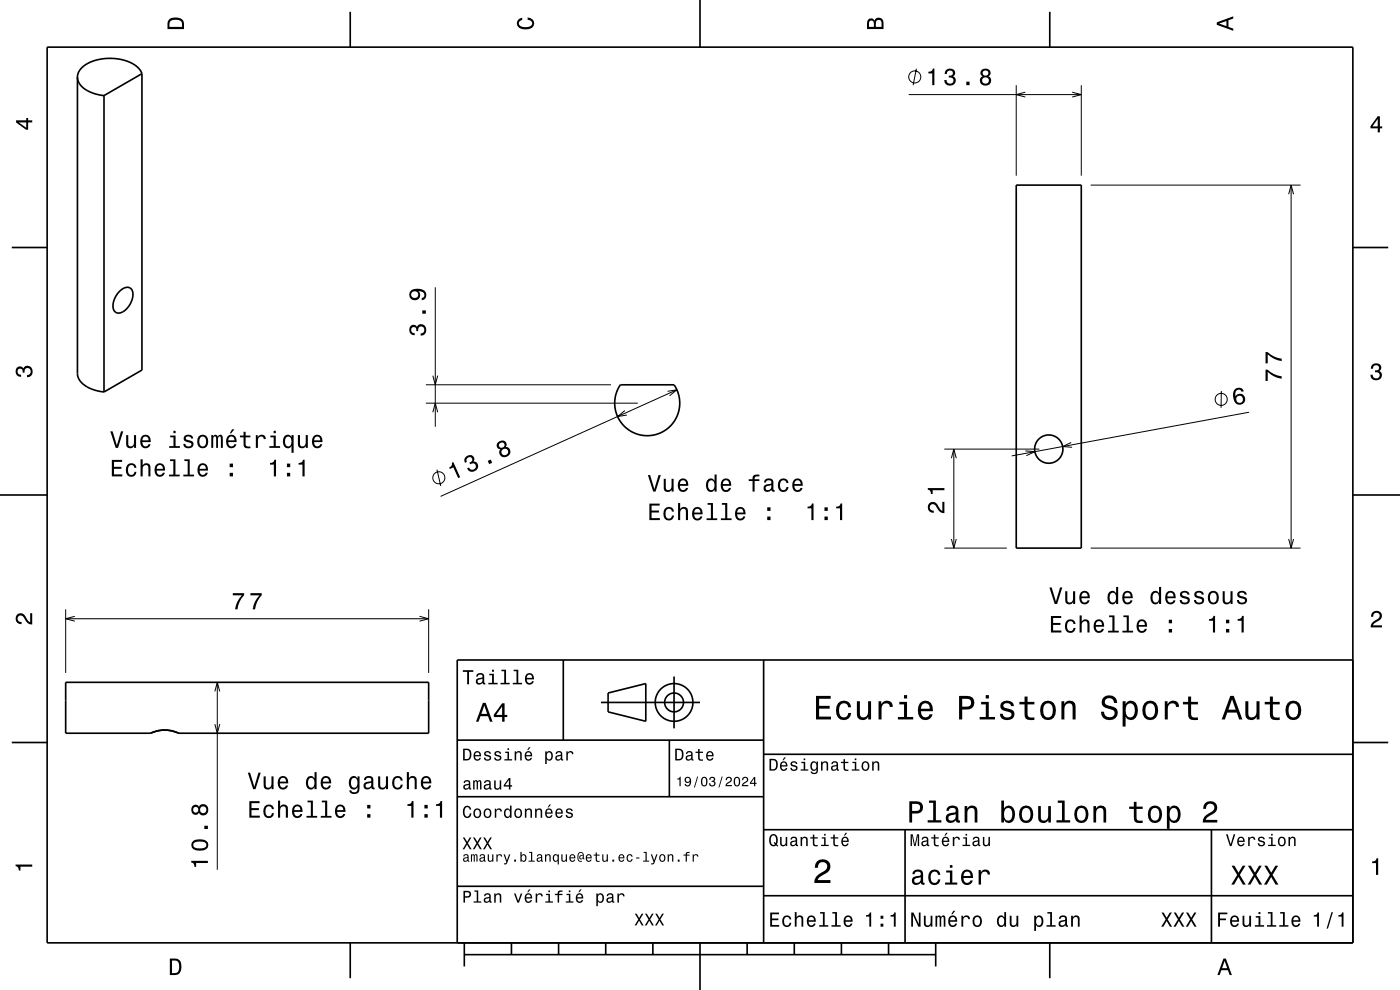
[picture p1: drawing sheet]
<svg xmlns="http://www.w3.org/2000/svg" width="297mm" height="210mm" viewBox="0 0 297 210" stroke-linecap="round" stroke-linejoin="round" font-family="sans-serif">
<g fill="none" stroke="#000" stroke-width=".21">
<path d="M194.4 14.6l-.7 3.5M215.6 18.1v19.2M217.5 19.6l-1.9 .5 1.9 .5M227.5 19.6l1.9 .5-1.9 .5M229.4 18.1v19.2M192.8 20.1h36.6M231.4 39.3h44.5M273.9 39.3v77M273.4 41.2l.5-1.9 .5 1.9M91.8 79.7l.5 1.9 .6-1.9M92.3 60.9v29.6M90.3 85.5h45"/>
<path d="M90.3 81.6h39.3M91.8 87.5l.5-2 .6 2M92.7 99.6l.8 3.5M132.6 87.1l-1.6 1.3 2-.4M141.6 83l2-.3-1.6 1.3M143.6 82.7l-50.1 22.6M200.3 95.3h20.2M201.8 97.2l.5-1.9 .6 1.9M202.3 95.3v21M217.5 95.6l2 .2-1.8 .9M227.2 93.9l-1.8 .8 2 .2M259.1 82.9l-.1 3.6"/>
<path d="M265 87.4l-50.4 9.3M200.3 116.3h13.3M201.8 114.3l.5 2 .6-2M231.4 116.3h44.5M273.4 114.3l.5 2 .5-2M13.9 129.3v13.4M13.9 131.3h77M15.9 130.7l-2 .6 2 .5M89 130.7l1.9 .6-1.9 .5M90.9 129.3v13.4M45.6 153.6l.5 1.9 .5-1.9M45.6 146.7l.5-2 .5 2"/>
<path d="M46.1 144.7v39.8"/>
<circle cx="194.1" cy="16.3" r="1.28"/>
<circle cx="259.1" cy="84.7" r="1.28"/>
<circle cx="93.1" cy="101.3" r="1.28"/>
</g>
<g fill="none" stroke="#000" stroke-width=".35">
<path d="M10 10h277v190h-277zM16.4 16.4v62.8a4.3 4.3 0 0 0 3.6 3.5l2.1 .4M16.4 16.4a4.4 4.4 0 0 0 3.6 3.5l2.1 .4M30.1 15.6a6.1 6.1 0 0 0-5.2-3.1 8.9 8.9 0 0 0-7.9 2.2l-.4 .9-.2 .8M30.1 15.6v62.9l-8 4.6M30.1 15.6l-8 4.7M74.3 2.5v7.5M148.5 0v10M222.7 2.5v7.5M22.1 20.3v62.8M215.6 39.3h13.8v77h-13.8zM2.5 52.5h7.5"/>
<path d="M287 52.5h7.5M25.3 61.9a1.78 1.78 0 0 1 2.5-.6 3.7 3.7 0 0 1-1.2 4.5 1.47 1.47 0 0 1-2.5-.1 4 4 0 0 1 1.2-3.8zM131.6 81.6h11.4a6.9 6.9 0 0 1-5.7 10.8 6.9 6.9 0 0 1-5.7-10.8zM0 105h10M287 105h10M119.5 140v17M162 140v60M287 140h-190v60M2.5 157.5h7.5M31.9 155.5a6.9 6.9 0 0 1 6 0M31.9 155.5h-18v-10.8h77v10.8h-53M97 157h65"/>
<path d="M127.5 149h21M129 147l8-2v8l-8-2zM142 157v12M143 143.5v11M287 157.5h7.5M97 169h65M162 176h125M162 160h125M192 176v24M257 176v24M97 188h65M162 190h125"/>
<path d="M74.3 200v7.5M98.5 202.5h100M98.5 200v5M108.5 200v2.5M118.5 200v2.5M128.5 200v2.5M138.5 200v2.5M148.5 200v10M158.5 200v2.5M168.5 200v2.5M178.5 200v2.5M188.5 200v2.5"/>
<path d="M198.5 200v5M222.7 200v7.5"/>
<circle cx="222.5" cy="95.3" r="3"/>
<circle cx="143" cy="149" r="2"/>
<circle cx="143" cy="149" r="4"/>
</g>
<g fill="#000">
<path d="M36 4a2.18 2.18 0 0 0-.5 2.2h3.5v-1.2a1.43 1.43 0 0 0-1.7-1.3zM36.3 4.4a2.15 2.15 0 0 1 2.2 .3l.1 1h-2.6v-1z" fill-rule="evenodd"/>
<path d="M109.9 4.2l.9-.4v.4a.7 .7 0 0 0-.7 .5 .7 .7 0 0 0 .3 .8 1.7 1.7 0 0 0 2.5-.5 .9 .9 0 0 0-1-.8v-.5a1.24 1.24 0 0 1 1.4 1.1 1.24 1.24 0 0 1-1 1.4 2.22 2.22 0 0 1-2.5-.7l-.2-.5z" fill-rule="evenodd"/>
<path d="M184.2 4.2l-.3 .7v1.3h3.5v-1.3a.98 .98 0 0 0-.7-1.1 .98 .98 0 0 0-1.2 .6 .84 .84 0 0 0-1.3-.2zM184.5 4.5a.54 .54 0 0 1 .6-.1 .54 .54 0 0 1 .3 .6v.7h-1zM185.9 4.4a.62 .62 0 0 1 .8-.1 .62 .62 0 0 1 .3 .6v.8h-1.2z" fill-rule="evenodd"/>
<path d="M197 15.2v.4h.8v2.5h.4v-3.6h-.3a.77 .77 0 0 1-.9 .7zM200.7 14.8l-.3 .9h.5a.62 .62 0 0 1 .3-.8 .62 .62 0 0 1 .8 .3 .62 .62 0 0 1-.2 .8h-.5v.4a.72 .72 0 0 1 .9 .5 .72 .72 0 0 1-.4 .9 .72 .72 0 0 1-1-.5v-.3h-.5a1.18 1.18 0 0 0 1.5 1.2 1.18 1.18 0 0 0 .6-1.9l-.2-.1a.9 .9 0 0 0 .4-1.1 .9 .9 0 0 0-1.1-.6zM205 17.3v.8h.7v-.8zM208.3 14.8a.84 .84 0 0 0 .1 1.4 1.11 1.11 0 0 0-.4 1.5 1.11 1.11 0 0 0 1.6 .4 1.03 1.03 0 0 0 .7-.9 1.03 1.03 0 0 0-.6-1 .89 .89 0 0 0 .4-1.1 .89 .89 0 0 0-1-.6zM208.3 17.1a.75 .75 0 0 1 1.5 0 .75 .75 0 0 1-1.5 0zM208.5 15.5a.59 .59 0 0 1 1.1 0 .59 .59 0 0 1-1.1 0z" fill-rule="evenodd"/>
<path d="M258.1 4.7v.6l3.5 1.2v-.4l-1-.4v-1.4l1-.4v-.4zM258.6 5l1.6-.5v1z" fill-rule="evenodd"/>
<path d="M3.4 25.5v.5l2.1 1.5h.5v-1.5h.8v-.5h-.8v-.5h-.4v.5zM4 26h1.6v1.1z" fill-rule="evenodd"/>
<path d="M292.3 24.7l-1.6 2.1v.4h1.6v.9h.4v-.9h.5v-.4h-.5v-2.1zM292.3 25.2v1.6h-1.1z" fill-rule="evenodd"/>
<path d="M87.1 69.2a1.17 1.17 0 0 0-.2 1.2 1.17 1.17 0 0 0 1.1 .7v-.4a.62 .62 0 0 1-.8-.4 .62 .62 0 0 1 .3-.8 .62 .62 0 0 1 .8 .3v.4h.4a.72 .72 0 0 1 .5-.9 .72 .72 0 0 1 .9 .5 .72 .72 0 0 1-.5 .9h-.4v.5a1.18 1.18 0 0 0 1.2-1.5 1.18 1.18 0 0 0-1.8-.6l-.1 .2a.86 .86 0 0 0-1.4-.1zM89.6 65.8v.7h.7v-.7zM87.2 61.6a1.17 1.17 0 0 0-.2 1.6 1.17 1.17 0 0 0 1.6 .2 1.17 1.17 0 0 0 .2-1.7 1.02 1.02 0 0 1 1.2 .9 .56 .56 0 0 1-.5 .6v.5a1.18 1.18 0 0 0 .9-1.3 1.18 1.18 0 0 0-1.1-1.1 2.92 2.92 0 0 0-2.1 .3zM87.2 62.5a.75 .75 0 0 1 1.5 0 .75 .75 0 0 1-1.5 0z" fill-rule="evenodd"/>
<path d="M291.1 77.4a1.08 1.08 0 0 1 1.4-.2 1.08 1.08 0 0 1 .4 1.2l-.3 .3a1.06 1.06 0 0 1 .5 1.3 1.06 1.06 0 0 1-1.2 .7 1.1 1.1 0 0 1-1.2-1.2h.5a.71 .71 0 0 0 1 .8 .71 .71 0 0 0 .1-1.3h-.6v-.4a.61 .61 0 0 0 .8-.3 .61 .61 0 0 0-.2-.8 .61 .61 0 0 0-.9 .2l-.1 .5h-.5z" fill-rule="evenodd"/>
<path d="M3.6 78a.86 .86 0 0 1 1.4 .2 1.06 1.06 0 0 1 1.2-.6 1.06 1.06 0 0 1 .7 1.2 1.1 1.1 0 0 1-1.2 1.2v-.4a.71 .71 0 0 0 .8-1 .71 .71 0 0 0-1.3-.1v.6h-.4a.61 .61 0 0 0-.3-.8 .61 .61 0 0 0-.8 .2 .61 .61 0 0 0 .2 .8l.6 .2v.4a1.15 1.15 0 0 1-1.2-.6 1.15 1.15 0 0 1 .3-1.3z" fill-rule="evenodd"/>
<path d="M23.4 91.5l1.1 3.5h.5l1.1-3.5h-.4l-.9 3-.9-3zM26.8 92.3v1.8a.89 .89 0 0 0 .6 1 .89 .89 0 0 0 1-.5v.4h.5v-2.7h-.5v1.6a.64 .64 0 0 1-.4 .7 .64 .64 0 0 1-.8-.3v-2zM30 92.6a1.54 1.54 0 0 0 .8 2.5 1.05 1.05 0 0 0 1.1-.9h-.4l-.2 .4-.4 .1a.76 .76 0 0 1-.7-.9h1.8a1.16 1.16 0 0 0-.5-1.4 1.16 1.16 0 0 0-1.5 .2zM30.4 92.8a.66 .66 0 0 1 .8-.1 .66 .66 0 0 1 .3 .7h-1.3zM36.1 92.4v.4h.7v1.8h-.9v.4h2.3v-.4h-1v-2.2zM36.8 91.4v.5h.5v-.5zM39.2 92.4a.76 .76 0 0 0-.2 .9 .76 .76 0 0 0 .7 .5l.9 .3a.63 .63 0 0 1-.6 .7 .63 .63 0 0 1-.7-.6h-.4a1.07 1.07 0 0 0 1.2 .9 1.07 1.07 0 0 0 .9-1.2l-.4-.4-1.1-.3a.54 .54 0 0 1 .4-.7 .54 .54 0 0 1 .6 .5h.5a1.03 1.03 0 0 0-.7-.8 1.03 1.03 0 0 0-1.1 .2zM42.1 92.6a1.53 1.53 0 0 0 .9 2.5 1.48 1.48 0 0 0 1.2-1.4 1.48 1.48 0 0 0-1.2-1.5l-.5 .1zM42.5 92.9a.67 .67 0 0 1 .7-.3 .67 .67 0 0 1 .5 .6 1.11 1.11 0 0 1-.7 1.5 1.17 1.17 0 0 1-.5-1.8zM44.8 92.3v2.7h.4v-1.8a.49 .49 0 0 1 .4-.6l.2 .3 .1 2.1h.3l.1-2.1 .3-.3 .2 .1 .1 .4v1.9h.4v-1.9a.69 .69 0 0 0-.6-.9l-.5 .4-.2-.3-.3-.1-.5 .4v-.3zM49.2 91.1l-.5 .8h.3l.7-.8zM48.3 92.6a1.55 1.55 0 0 0 .8 2.5 1.06 1.06 0 0 0 1.1-.9h-.5l-.2 .4-.4 .1a.76 .76 0 0 1-.7-.9h1.8a1.17 1.17 0 0 0-.5-1.4 1.17 1.17 0 0 0-1.4 .2zM48.6 92.8a.66 .66 0 0 1 .8-.1 .66 .66 0 0 1 .3 .7h-1.3zM51.7 91.6v.8h-.8v.4h.8v1.8a1.05 1.05 0 0 0 1.4 .5v-.4a.68 .68 0 0 1-1-.4v-1.5h1v-.4h-1v-.8zM54.3 92.3v2.7h.4v-1.5a.66 .66 0 0 1 .4-.8 .66 .66 0 0 1 .8 .2v.2h.5a.89 .89 0 0 0-.7-.9 .89 .89 0 0 0-1 .5v-.4zM57.4 92.4v.4h.7v1.8h-1v.4h2.3v-.4h-.9v-2.2zM58 91.4v.5h.5v-.5zM60.3 92.6a1.57 1.57 0 0 0 .8 2.5l.4-.1 .3-.4v1.5h.5v-3.8h-.5v.4l-.1-.2a.87 .87 0 0 0-1.4 .1zM60.6 92.9a.62 .62 0 0 1 .7-.3 .62 .62 0 0 1 .5 .6 1.12 1.12 0 0 1-.7 1.5 1.19 1.19 0 0 1-.5-1.8zM63.2 92.3v1.8a.89 .89 0 0 0 .6 1 .89 .89 0 0 0 1.1-.5v.4h.4v-2.7h-.4v1.6a.65 .65 0 0 1-.4 .7 .65 .65 0 0 1-.8-.3l-.1-2zM66.5 92.6a1.54 1.54 0 0 0 .8 2.5 1.06 1.06 0 0 0 1.1-.9h-.5l-.2 .4-.4 .1a.76 .76 0 0 1-.7-.9h1.8a1.16 1.16 0 0 0-.5-1.4 1.16 1.16 0 0 0-1.4 .2zM66.8 92.8a.66 .66 0 0 1 .8-.1 .66 .66 0 0 1 .4 .7h-1.4z" fill-rule="evenodd"/>
<path d="M262.1 82.5a2.23 2.23 0 0 0 .5 3.3 1.16 1.16 0 0 0 1.5-.6 1.16 1.16 0 0 0-.5-1.5 1.16 1.16 0 0 0-1.5 .4 1.02 1.02 0 0 1 .6-1.4 .58 .58 0 0 1 .7 .4l.4-.1a1.1 1.1 0 0 0-1.7-.5zM262.2 84.7a.75 .75 0 0 1 1.5 0 .75 .75 0 0 1-1.5 0z" fill-rule="evenodd"/>
<path d="M268.5 78.4v2.4h.4v-1.9a5.2 5.2 0 0 0 3 1.4v-.5a5.3 5.3 0 0 1-3-1.4zM268.5 74.7v2.4h.4v-1.9a5.2 5.2 0 0 0 3 1.4v-.5a5.3 5.3 0 0 1-3-1.4z" fill-rule="evenodd"/>
<path d="M23.7 97.6v3.5h2.2v-.5h-1.7v-1.2h1.6v-.4h-1.6v-1h1.7v-.4zM27 98.6a1.52 1.52 0 0 0 .8 2.5 1.06 1.06 0 0 0 1.1-1h-.4a.67 .67 0 0 1-.6 .7 .67 .67 0 0 1-.7-.6 1.12 1.12 0 0 1 .7-1.6 .6 .6 0 0 1 .6 .6h.4a1.09 1.09 0 0 0-.7-.9 1.09 1.09 0 0 0-1.2 .3zM29.8 97.4v3.7h.5v-1.6a.63 .63 0 0 1 .4-.8 .63 .63 0 0 1 .8 .4v2h.4v-1.8a.88 .88 0 0 0-.6-1 .88 .88 0 0 0-1 .4v-1.3zM33.1 98.6a1.54 1.54 0 0 0 .8 2.5 1.06 1.06 0 0 0 1.1-.8h-.5l-.2 .3-.4 .1a.76 .76 0 0 1-.7-.9h1.8a1.16 1.16 0 0 0-.5-1.3 1.16 1.16 0 0 0-1.4 .1zM33.4 98.8a.66 .66 0 0 1 .8-.1 .66 .66 0 0 1 .4 .8h-1.4zM36.1 97.4v.4h.7v2.9h-.9v.4h2.2v-.4h-.9v-3.3zM39.1 97.4v.4h.7v2.9h-.9v.4h2.3v-.4h-.9v-3.3zM42.2 98.6a1.54 1.54 0 0 0 .8 2.5 1.06 1.06 0 0 0 1.1-.8h-.5l-.2 .3-.4 .1a.76 .76 0 0 1-.7-.9h1.8a1.16 1.16 0 0 0-.5-1.3 1.16 1.16 0 0 0-1.4 .1zM42.5 98.8a.66 .66 0 0 1 .8-.1 .66 .66 0 0 1 .4 .8h-1.4zM48.7 100.3v.8h.7v-.8zM48.7 98.3v.8h.7v-.8z" fill-rule="evenodd"/>
<path d="M57.3 98.2v.4h.8v2.5h.5v-3.6h-.4a.77 .77 0 0 1-.9 .7zM60.9 100.3v.8h.7v-.8zM60.9 98.3v.8h.7v-.8zM63.3 98.2v.4h.9v2.5h.4v-3.6h-.3a.78 .78 0 0 1-1 .7z" fill-rule="evenodd"/>
<path d="M95.9 98.2a.78 .78 0 0 1-.6 1l.1 .3 .8-.4 1 2.3 .4-.2-1.4-3.2zM98.8 96.9a1.06 1.06 0 0 0-.2 1.3l.4-.2a.62 .62 0 0 1 0-.8 .62 .62 0 0 1 .9-.1 .62 .62 0 0 1 .1 .8l-.4 .2 .1 .4a.72 .72 0 0 1 1.1 0 .72 .72 0 0 1-.1 1 .72 .72 0 0 1-1 0l-.2-.3-.4 .2a1.18 1.18 0 0 0 1.9 .4 1.18 1.18 0 0 0-.3-1.9h-.2a.9 .9 0 0 0-.2-1.2 .9 .9 0 0 0-1.1 0zM103.5 97.8l.3 .7 .6-.3-.3-.7zM105.7 93.8a.84 .84 0 0 0-.3 .9 .84 .84 0 0 0 .8 .6 1.11 1.11 0 0 0 .2 1.6 1.11 1.11 0 0 0 1.6-.3 1.03 1.03 0 0 0 .2-1.1 1.03 1.03 0 0 0-.9-.7 .89 .89 0 0 0-.1-1.2 .89 .89 0 0 0-1.2 0zM106.4 95.9a.71 .71 0 0 1 1.4 0 .71 .71 0 0 1-1.4 0zM105.8 94.5a.6 .6 0 0 1 1.2 0 .6 .6 0 0 1-1.2 0z" fill-rule="evenodd"/>
<path d="M137.8 106.8v3.5h2.2v-.4h-1.8v-1.2h1.6v-.4h-1.6v-1.1h1.7v-.4zM141 107.9a1.53 1.53 0 0 0 .9 2.5 1.06 1.06 0 0 0 1.1-1h-.4a.67 .67 0 0 1-.7 .6 .67 .67 0 0 1-.7-.6 1.12 1.12 0 0 1 .7-1.5 .6 .6 0 0 1 .6 .6h.5a1.09 1.09 0 0 0-.8-.9 1.09 1.09 0 0 0-1.2 .3zM143.9 106.7v3.6h.4v-1.5a.64 .64 0 0 1 .4-.8 .64 .64 0 0 1 .8 .3v2h.5v-1.8a.88 .88 0 0 0-.6-.9 .88 .88 0 0 0-1.1 .4v-1.3zM147.1 107.9a1.54 1.54 0 0 0 .8 2.5 1.06 1.06 0 0 0 1.1-.9h-.4l-.3 .4-.3 .1a.76 .76 0 0 1-.7-.9h1.7a1.16 1.16 0 0 0-.4-1.4 1.16 1.16 0 0 0-1.5 .2zM147.5 108.1a.66 .66 0 0 1 .8-.1 .66 .66 0 0 1 .3 .7h-1.3zM150.1 106.7v.4h.7v2.9h-.9v.3h2.3v-.3h-1v-3.3zM153.1 106.7v.4h.7v2.9h-.9v.3h2.3v-.3h-.9v-3.3zM156.2 107.9a1.54 1.54 0 0 0 .8 2.5 1.05 1.05 0 0 0 1.1-.9h-.4l-.2 .4-.4 .1a.75 .75 0 0 1-.7-.9h1.8a1.16 1.16 0 0 0-.5-1.4 1.16 1.16 0 0 0-1.5 .2zM156.6 108.1a.66 .66 0 0 1 .8-.1 .66 .66 0 0 1 .3 .7h-1.3zM162.8 109.6v.7h.7v-.7zM162.8 107.6v.8h.7v-.8z" fill-rule="evenodd"/>
<path d="M137.4 100.8l1.2 3.5h.5l1.1-3.5h-.5l-.9 3-.9-3zM140.8 101.6v1.7a.89 .89 0 0 0 .6 1 .89 .89 0 0 0 1.1-.4v.4h.4v-2.7h-.4v1.5a.65 .65 0 0 1-.4 .8 .65 .65 0 0 1-.8-.3l-.1-2zM144.1 101.9a1.54 1.54 0 0 0 .8 2.5 1.06 1.06 0 0 0 1.1-.9h-.5l-.2 .4-.4 .1a.76 .76 0 0 1-.7-.9h1.8a1.17 1.17 0 0 0-.5-1.4 1.17 1.17 0 0 0-1.4 .2zM144.4 102.1a.66 .66 0 0 1 .8-.2 .66 .66 0 0 1 .4 .8h-1.4zM150.1 101.9a1.57 1.57 0 0 0 .7 2.5l.5-.2 .3-.3v.4h.4v-3.6h-.4v1.3a.89 .89 0 0 0-1.5-.1zM150.4 102.1a.62 .62 0 0 1 .7-.2 .62 .62 0 0 1 .4 .6 1.11 1.11 0 0 1-.6 1.5 1.19 1.19 0 0 1-.5-1.9zM153.2 101.9a1.54 1.54 0 0 0 .8 2.5 1.06 1.06 0 0 0 1.1-.9h-.5l-.2 .4-.4 .1a.76 .76 0 0 1-.7-.9h1.8a1.17 1.17 0 0 0-.5-1.4 1.17 1.17 0 0 0-1.4 .2zM153.5 102.1a.66 .66 0 0 1 .8-.2 .66 .66 0 0 1 .4 .8h-1.4zM158.8 101.7v.3h.8v2.3h.5v-2.3h1v-.3h-1v-.4l.3-.2h.7v-.4a1.04 1.04 0 0 0-1.5 .7v.3zM162.4 101.7l-.3 .7h.4a.55 .55 0 0 1 .7-.6 .55 .55 0 0 1 .3 .8h-.2a1 1 0 0 0-1 .3 1 1 0 0 0-.3 1 .94 .94 0 0 0 1.7 0l.1 .3 .5 .1v-.4h-.2v-1.6a1.02 1.02 0 0 0-1.7-.6zM162.5 103.2l1.1-.3a.77 .77 0 0 1-.2 .9 .77 .77 0 0 1-.9 .1zM165.3 101.9a1.53 1.53 0 0 0 .9 2.5 1.06 1.06 0 0 0 1.1-1.1h-.5a.67 .67 0 0 1-.6 .7 .67 .67 0 0 1-.7-.6 1.12 1.12 0 0 1 .7-1.5 .6 .6 0 0 1 .6 .6h.5a1.09 1.09 0 0 0-.8-1 1.09 1.09 0 0 0-1.2 .4zM168.4 101.9a1.54 1.54 0 0 0 .8 2.5 1.06 1.06 0 0 0 1.1-.9h-.5l-.2 .4-.4 .1a.76 .76 0 0 1-.7-.9h1.8a1.17 1.17 0 0 0-.5-1.4 1.17 1.17 0 0 0-1.4 .2zM168.7 102.1a.66 .66 0 0 1 .8-.2 .66 .66 0 0 1 .3 .8h-1.3z" fill-rule="evenodd"/>
<path d="M171.3 107.5v.3h.8v2.5h.5v-3.5h-.4a.77 .77 0 0 1-.9 .7zM174.9 109.6v.7h.7v-.7zM174.9 107.6v.8h.7v-.8zM177.4 107.5v.3h.8v2.5h.5v-3.5h-.4a.77 .77 0 0 1-.9 .7z" fill-rule="evenodd"/>
<path d="M197.1 106.8a1.2 1.2 0 0 0-.2 1.3 1.2 1.2 0 0 0 1.2 .7v-.5a.7 .7 0 0 1-.9-.5 .7 .7 0 0 1 .6-.8 .7 .7 0 0 1 .8 .5 1.8 1.8 0 0 0 1.7 1.4v-2.4h-.4v1.9a2.22 2.22 0 0 1-1.1-1.5 1.11 1.11 0 0 0-1.7-.1zM196.8 103.5v.4a.77 .77 0 0 1 .7 .9h.4v-.8h2.4v-.5z" fill-rule="evenodd"/>
<path d="M3.6 130.4a1.22 1.22 0 0 1 2 .7l.4 .6 .4 .3v-1.9h.4v2.4a1.8 1.8 0 0 1-1.7-1.4 .71 .71 0 0 0-.9-.5 .71 .71 0 0 0-.5 .8 .71 .71 0 0 0 .9 .5v.5a1.18 1.18 0 0 1-1.2-.7 1.18 1.18 0 0 1 .2-1.3z" fill-rule="evenodd"/>
<path d="M49.4 125.8v.5h1.9a5.2 5.2 0 0 0-1.4 3h.5a5.3 5.3 0 0 1 1.4-3.1v-.4zM53.1 125.8v.5h1.9a5.2 5.2 0 0 0-1.4 3h.5a5.3 5.3 0 0 1 1.4-3.1v-.4z" fill-rule="evenodd"/>
<path d="M222.9 130.7v3.5h2.3v-.5h-1.8v-1.1h1.6v-.5h-1.6v-1h1.7v-.4zM226.2 131.7a1.52 1.52 0 0 0 .9 2.6 1.05 1.05 0 0 0 1.1-1.1h-.5a.67 .67 0 0 1-.6 .7 .67 .67 0 0 1-.7-.6 1.11 1.11 0 0 1 .7-1.5 .6 .6 0 0 1 .6 .6h.5a1.09 1.09 0 0 0-.8-1 1.09 1.09 0 0 0-1.2 .3zM229 130.5v3.7h.5v-1.6a.63 .63 0 0 1 .4-.8 .63 .63 0 0 1 .8 .4v2h.4v-1.8a.88 .88 0 0 0-.6-1 .88 .88 0 0 0-1 .5v-1.4zM232.3 131.7a1.54 1.54 0 0 0 .8 2.6 1.06 1.06 0 0 0 1.1-.9h-.4l-.3 .3-.3 .2a.76 .76 0 0 1-.7-1h1.7a1.17 1.17 0 0 0-.5-1.3 1.17 1.17 0 0 0-1.4 .1zM232.6 132a.66 .66 0 0 1 .8-.2 .66 .66 0 0 1 .4 .8h-1.3zM235.3 130.5v.4h.7v2.9h-.9v.4h2.2v-.4h-.9v-3.3zM238.3 130.5v.4h.7v2.9h-.9v.4h2.3v-.4h-.9v-3.3zM241.4 131.7a1.54 1.54 0 0 0 .8 2.6 1.06 1.06 0 0 0 1.1-.9h-.4l-.3 .3-.3 .2a.76 .76 0 0 1-.7-1h1.7a1.17 1.17 0 0 0-.4-1.3 1.17 1.17 0 0 0-1.5 .1zM241.8 132a.66 .66 0 0 1 .8-.2 .66 .66 0 0 1 .3 .8h-1.3zM247.9 133.4v.8h.7v-.8zM247.9 131.5v.7h.7v-.7z" fill-rule="evenodd"/>
<path d="M222.6 124.6l1.2 3.5h.5l1.1-3.5h-.5l-.9 3-.9-3zM226 125.4v1.8a.89 .89 0 0 0 .6 1 .89 .89 0 0 0 1.1-.5v.4h.4v-2.7h-.5v1.6a.65 .65 0 0 1-.3 .7 .65 .65 0 0 1-.9-.3v-2zM229.3 125.7a1.54 1.54 0 0 0 .8 2.5 1.06 1.06 0 0 0 1.1-.9h-.5l-.2 .4-.4 .1a.76 .76 0 0 1-.7-.9h1.8a1.16 1.16 0 0 0-.5-1.4 1.16 1.16 0 0 0-1.4 .2zM229.6 125.9a.66 .66 0 0 1 .8-.1 .66 .66 0 0 1 .3 .7h-1.3zM235.2 125.7a1.57 1.57 0 0 0 .8 2.5l.4-.1 .4-.4v.4h.4v-3.6h-.4v1.3a.89 .89 0 0 0-1.6-.1zM235.6 126a.62 .62 0 0 1 .7-.3 .62 .62 0 0 1 .4 .6 1.12 1.12 0 0 1-.6 1.5 1.19 1.19 0 0 1-.5-1.8zM238.4 125.7a1.54 1.54 0 0 0 .8 2.5 1.06 1.06 0 0 0 1.1-.9h-.5l-.2 .4-.4 .1a.76 .76 0 0 1-.7-.9h1.8a1.17 1.17 0 0 0-.5-1.4 1.17 1.17 0 0 0-1.4 .2zM238.7 125.9a.66 .66 0 0 1 .8-.1 .66 .66 0 0 1 .3 .7h-1.3zM244.3 125.7a1.57 1.57 0 0 0 .8 2.5l.5-.1 .3-.4v.4h.4v-3.6h-.4v1.3a.89 .89 0 0 0-1.6-.1zM244.7 126a.62 .62 0 0 1 .7-.3 .62 .62 0 0 1 .4 .6 1.12 1.12 0 0 1-.6 1.5 1.19 1.19 0 0 1-.5-1.8zM247.5 125.7a1.54 1.54 0 0 0 .8 2.5 1.06 1.06 0 0 0 1.1-.9h-.5l-.2 .4-.4 .1a.76 .76 0 0 1-.7-.9h1.8a1.17 1.17 0 0 0-.5-1.4 1.17 1.17 0 0 0-1.4 .2zM247.8 125.9a.66 .66 0 0 1 .8-.1 .66 .66 0 0 1 .4 .7h-1.4zM250.6 125.5a.76 .76 0 0 0-.2 .9 .76 .76 0 0 0 .7 .5l.9 .3a.63 .63 0 0 1-.7 .7 .63 .63 0 0 1-.6-.6h-.4a1.07 1.07 0 0 0 1.2 .9 1.07 1.07 0 0 0 .9-1.2l-.4-.4-1.1-.3a.53 .53 0 0 1 .4-.7 .53 .53 0 0 1 .6 .5h.4a1.03 1.03 0 0 0-.7-.8 1.03 1.03 0 0 0-1 .2zM253.6 125.5a.76 .76 0 0 0-.2 .9 .76 .76 0 0 0 .7 .5l.9 .3a.63 .63 0 0 1-.6 .7 .63 .63 0 0 1-.7-.6h-.4a1.07 1.07 0 0 0 1.2 .9 1.07 1.07 0 0 0 .9-1.2l-.4-.4-1.1-.3a.54 .54 0 0 1 .4-.7 .54 .54 0 0 1 .6 .5h.5a1.03 1.03 0 0 0-.7-.8 1.03 1.03 0 0 0-1.1 .2zM256.5 125.7a1.53 1.53 0 0 0 .9 2.5 1.48 1.48 0 0 0 1.2-1.4 1.48 1.48 0 0 0-1.2-1.5l-.5 .1zM256.9 126a.67 .67 0 0 1 .7-.3 .67 .67 0 0 1 .5 .6 1.11 1.11 0 0 1-.7 1.5 1.17 1.17 0 0 1-.5-1.8zM259.4 125.4v1.8a.89 .89 0 0 0 .6 1 .89 .89 0 0 0 1.1-.5v.4h.4v-2.7h-.5v1.6a.65 .65 0 0 1-.3 .7 .65 .65 0 0 1-.9-.3v-2zM262.7 125.5a.76 .76 0 0 0-.2 .9 .76 .76 0 0 0 .7 .5l.9 .3a.63 .63 0 0 1-.6 .7 .63 .63 0 0 1-.7-.6h-.4a1.07 1.07 0 0 0 1.2 .9 1.07 1.07 0 0 0 .9-1.2l-.4-.4-1.1-.3a.54 .54 0 0 1 .4-.7 .54 .54 0 0 1 .7 .5h.4a1.03 1.03 0 0 0-.7-.8 1.03 1.03 0 0 0-1.1 .2z" fill-rule="evenodd"/>
<path d="M256.5 131.3v.4h.8v2.5h.5v-3.6h-.4a.77 .77 0 0 1-.9 .7zM260.1 133.4v.8h.7v-.8zM260.1 131.5v.7h.7v-.7zM262.6 131.3v.4h.8v2.5h.4v-3.6h-.3a.78 .78 0 0 1-.9 .7z" fill-rule="evenodd"/>
<path d="M291.2 129.9a1.18 1.18 0 0 1 1.9 .3 1.18 1.18 0 0 1-1 1.7l-.5 .3-.3 .5h1.9v.4h-2.4a1.8 1.8 0 0 1 1.4-1.8 .71 .71 0 0 0 .5-.8 .71 .71 0 0 0-.9-.5 .71 .71 0 0 0-.5 .8h-.4z" fill-rule="evenodd"/>
<path d="M98.2 158.8v2.5h.9a1.37 1.37 0 0 0 .7-2.2 1.56 1.56 0 0 0-1.6-.3zM98.6 159.1a.98 .98 0 0 1 1.1 .7 .98 .98 0 0 1-.6 1.2h-.5zM100.7 159.6a1.04 1.04 0 0 0-.2 1.2 1.04 1.04 0 0 0 1 .5l.5-.5h-.3l-.4 .3a.54 .54 0 0 1-.5-.7h1.3a.83 .83 0 0 0-.4-.9 .83 .83 0 0 0-1 .1zM100.9 159.7l.2-.1a.47 .47 0 0 1 .5 .1 .47 .47 0 0 1 .1 .5h-.9zM102.9 159.5l-.2 .1a.69 .69 0 0 0 .9 .9l.2 .1a.43 .43 0 0 1-.4 .5 .43 .43 0 0 1-.4-.4h-.3a.74 .74 0 0 0 .9 .7 .74 .74 0 0 0 .5-1l-1-.4a.38 .38 0 0 1 .3-.5 .38 .38 0 0 1 .4 .4h.3a.78 .78 0 0 0-1.2-.4zM105.1 159.5l-.2 .1a.69 .69 0 0 0 .9 .9l.2 .1a.43 .43 0 0 1-.4 .5 .43 .43 0 0 1-.5-.4h-.3a.74 .74 0 0 0 .9 .7 .74 .74 0 0 0 .5-1l-.9-.4a.38 .38 0 0 1 .3-.5 .38 .38 0 0 1 .4 .4h.3a.77 .77 0 0 0-1.2-.4zM107.2 159.4v.3h.5v1.3h-.7v.3h1.6v-.3h-.6v-1.6zM107.7 158.7v.4h.3v-.4zM109.2 159.4v1.9h.3v-1.1a.45 .45 0 0 1 .4-.6 .45 .45 0 0 1 .5 .5v1.2h.3v-1.3a.63 .63 0 0 0-.5-.7 .63 .63 0 0 0-.7 .4v-.3zM112.2 158.5l-.4 .6h.3l.5-.6zM111.5 159.6a1.04 1.04 0 0 0-.2 1.2 1.04 1.04 0 0 0 1.1 .5l.5-.5h-.3l-.5 .3a.54 .54 0 0 1-.5-.7h1.3a.83 .83 0 0 0-.4-.9 .83 .83 0 0 0-1 .1zM111.8 159.7l.1-.1a.48 .48 0 0 1 .5 .1 .48 .48 0 0 1 .2 .5h-1zM115.7 159.4v2.7h.3v-1.1a.66 .66 0 0 0 .7 .4 .66 .66 0 0 0 .5-.6 .91 .91 0 0 0 0-1.1 .91 .91 0 0 0-1-.3l-.2 .3v-.3zM116.1 159.8a.45 .45 0 0 1 .5-.2 .45 .45 0 0 1 .3 .4 .65 .65 0 0 1 .1 .8 .65 .65 0 0 1-.7 .2 .98 .98 0 0 1-.2-1.2zM118.1 159.5l-.2 .4h.3a.39 .39 0 0 1 .4-.3 .39 .39 0 0 1 .3 .5h-.1a.65 .65 0 0 0-1 .4 .65 .65 0 0 0 .6 .9l.6-.3 .1 .2h.4v-.2l-.2-.1v-1.1a.72 .72 0 0 0-.5-.6 .72 .72 0 0 0-.7 .2zM118.2 160.6l.8-.3a.55 .55 0 0 1-.2 .7 .55 .55 0 0 1-.6 0zM120.1 159.4v1.9h.4v-1.1a.47 .47 0 0 1 .2-.6 .47 .47 0 0 1 .6 .2v.2h.4a.64 .64 0 0 0-.5-.7 .64 .64 0 0 0-.8 .4v-.3z" fill-rule="evenodd"/>
<path d="M98.2 142.2v.3h.9v2.7h.4v-2.7h.9v-.3zM101.3 143l-.3 .5h.4a.47 .47 0 0 1 .5-.4 .47 .47 0 0 1 .4 .6l-.2 .1a.84 .84 0 0 0-1 .2 .84 .84 0 0 0 0 1.1 .9 .9 0 0 0 1.3-.2l.1 .2 .5 .1v-.3l-.3-.1v-1.3a.87 .87 0 0 0-1.4-.5zM101.4 144.3l.9-.3a.66 .66 0 0 1-.1 .7 .66 .66 0 0 1-.8 .1zM103.8 142.9v.3h.6v1.6h-.8v.4h2v-.4h-.8v-1.9zM104.4 142.1v.4h.4v-.4zM106.4 142.1v.3h.6v2.4h-.8v.4h1.9v-.4h-.7v-2.7zM109 142.1v.3h.6v2.4h-.8v.4h1.9v-.4h-.7v-2.7zM111.6 143.1a1.32 1.32 0 0 0 .7 2.1 .9 .9 0 0 0 .9-.7h-.3l-.2 .3-.4 .1a.65 .65 0 0 1-.6-.8h1.6a1 1 0 0 0-.4-1.2 1 1 0 0 0-1.3 .2zM111.9 143.3a.57 .57 0 0 1 .7-.1 .57 .57 0 0 1 .3 .6h-1.2z" fill-rule="evenodd"/>
<path d="M102.4 149.1l-1.4 4h.5l.4-1.2h1.6l.4 1.2h.6l-1.5-4zM102.7 149.7l.7 1.7h-1.3zM106.5 149.2l-1.7 2.4v.5h1.7v1h.5v-1h.6v-.5h-.6v-2.4zM106.5 149.9v1.7h-1.3z" fill-rule="evenodd"/>
<path d="M143.2 158.8v2.5h.9a1.37 1.37 0 0 0 .7-2.2 1.56 1.56 0 0 0-1.6-.3zM143.6 159.1a.98 .98 0 0 1 1.1 .7 .98 .98 0 0 1-.6 1.2h-.5zM145.7 159.5l-.2 .4h.3a.39 .39 0 0 1 .5-.3 .39 .39 0 0 1 .3 .5h-.2a.65 .65 0 0 0-.9 .4 .65 .65 0 0 0 .5 .9l.7-.3v.2h.4v-.2l-.1-.1-.1-1.1a.73 .73 0 0 0-.4-.6 .73 .73 0 0 0-.8 .2zM145.8 160.6l.8-.3a.55 .55 0 0 1-.1 .7 .55 .55 0 0 1-.7 0zM148.1 158.9v.5h-.5v.3h.5v1.3a.75 .75 0 0 0 1 .4v-.3a.48 .48 0 0 1-.7-.3v-1.1h.7v-.3h-.7v-.5zM150 159.6a1.04 1.04 0 0 0-.2 1.2 1.04 1.04 0 0 0 1.1 .5l.5-.5h-.4l-.4 .3a.54 .54 0 0 1-.5-.7h1.3a.83 .83 0 0 0-.4-.9 .83 .83 0 0 0-1 .1zM150.3 159.7l.1-.1a.48 .48 0 0 1 .5 .1 .48 .48 0 0 1 .2 .5h-1z" fill-rule="evenodd"/>
<path d="M173.1 147.6v5h3.2v-.6h-2.5v-1.7h2.2v-.6h-2.2v-1.5h2.4v-.6zM177.8 149.2a2.59 2.59 0 0 0 .5 3.4 1.58 1.58 0 0 0 2.3-1.4h-.6a.95 .95 0 0 1-.9 1 .95 .95 0 0 1-1-.9 1.59 1.59 0 0 1 .9-2.1 .85 .85 0 0 1 .9 .8h.7a1.56 1.56 0 0 0-1.1-1.3 1.56 1.56 0 0 0-1.7 .5zM181.8 148.8v2.5a1.27 1.27 0 0 0 .9 1.4 1.27 1.27 0 0 0 1.5-.7v.6h.6v-3.8h-.6v2.2a.92 .92 0 0 1-.6 1.1 .92 .92 0 0 1-1.2-.4v-2.9zM186.4 148.8v3.8h.6v-2.2a.95 .95 0 0 1 .5-1.1 .95 .95 0 0 1 1.2 .3l.1 .4h.6a1.28 1.28 0 0 0-1-1.4 1.28 1.28 0 0 0-1.4 .8v-.6zM190.8 148.9v.5h1v2.7h-1.3v.5h3.2v-.5h-1.3v-3.2zM191.8 147.4v.8h.6v-.8zM195.1 149.2a2.62 2.62 0 0 0 .5 3.4 1.57 1.57 0 0 0 2.2-1.1h-.6l-.3 .5-.5 .2a1.08 1.08 0 0 1-1-1.3h2.5a1.66 1.66 0 0 0-.7-2 1.66 1.66 0 0 0-2.1 .3zM195.6 149.5a.94 .94 0 0 1 1.2-.2 .94 .94 0 0 1 .5 1h-1.9zM203.5 147.6v5h.6v-2.1h.8a1.47 1.47 0 0 0 1.8-1.2 1.47 1.47 0 0 0-1.5-1.7zM204.1 148.2a1.6 1.6 0 0 1 1.8 .5 .86 .86 0 0 1 0 .9 .86 .86 0 0 1-.9 .3h-.9zM208.1 148.9v.5h1v2.7h-1.3v.5h3.3v-.5h-1.3v-3.2zM209.1 147.4v.8h.7v-.8zM212.6 148.9a1.08 1.08 0 0 0-.3 1.2 1.08 1.08 0 0 0 1 .7l1.1 .4a.57 .57 0 0 1 .2 .6 .57 .57 0 0 1-.5 .4 .96 .96 0 0 1-1.4-.8h-.6a1.6 1.6 0 0 0 1.3 1.4 1.6 1.6 0 0 0 1.7-.8 1.13 1.13 0 0 0-1-1.6l-1.1-.3-.2-.4a.87 .87 0 0 1 .9-.5 .87 .87 0 0 1 .8 .6h.6a1.4 1.4 0 0 0-2.1-1.1zM217.4 147.8v1.1h-1.1v.5h1.1v2.6l.2 .4 .4 .3h1.4v-.5a.97 .97 0 0 1-1.4-.5v-2.3h1.4v-.5h-1.4v-1.1zM221.1 149.2a2.56 2.56 0 0 0 .5 3.4 1.72 1.72 0 0 0 1.8-.2 1.72 1.72 0 0 0 .6-1.7 1.7 1.7 0 0 0-.9-1.9 1.7 1.7 0 0 0-2 .4zM221.6 149.6a.96 .96 0 0 1 1-.4 .96 .96 0 0 1 .7 .8 1.59 1.59 0 0 1-1 2.2 1.19 1.19 0 0 1-1-1.5zM225.2 148.8v3.8h.6v-2.2a.97 .97 0 0 1 .5-1.1 .97 .97 0 0 1 1.1 .2l.1 .7v2.4h.7v-2.5a1.27 1.27 0 0 0-.9-1.4 1.27 1.27 0 0 0-1.5 .6v-.5zM234.1 147.9a1.38 1.38 0 0 0-.3 1.5 1.38 1.38 0 0 0 1.3 .9 1.25 1.25 0 0 1 1.4 .9 1.15 1.15 0 0 1-1.3 .9 1.15 1.15 0 0 1-1-1.1h-.7a1.8 1.8 0 0 0 1.7 1.8 1.8 1.8 0 0 0 1.9-1.6 1.46 1.46 0 0 0-1.5-1.4l-.6-.2a.83 .83 0 0 1-.5-1.1 .83 .83 0 0 1 1.2-.3l.5 .5 .1 .4h.7a1.67 1.67 0 0 0-1-1.6 1.67 1.67 0 0 0-1.9 .4zM238.2 148.8v5.3h.6v-2.1a1.32 1.32 0 0 0 1.4 .7 1.32 1.32 0 0 0 1.1-1.1 2.43 2.43 0 0 0-.8-2.8 1.21 1.21 0 0 0-1.7 .5v-.5zM239.1 149.6a.9 .9 0 0 1 .9-.4 .9 .9 0 0 1 .7 .8 1.61 1.61 0 0 1-.9 2.2 1.18 1.18 0 0 1-1-1.5zM242.8 149.2a2.56 2.56 0 0 0 .5 3.4 1.72 1.72 0 0 0 1.8-.2 1.72 1.72 0 0 0 .6-1.7 1.7 1.7 0 0 0-.9-1.9 1.7 1.7 0 0 0-2 .4zM243.3 149.6a.96 .96 0 0 1 1-.4 .96 .96 0 0 1 .7 .8 1.59 1.59 0 0 1-1 2.2 1.19 1.19 0 0 1-1-1.5zM247.1 148.8v3.8h.6v-2.2a.95 .95 0 0 1 .5-1.1 .95 .95 0 0 1 1.2 .3l.1 .4h.6a1.28 1.28 0 0 0-1-1.4 1.28 1.28 0 0 0-1.4 .8v-.6zM252 147.8v1.1h-1v.5h1l.1 2.6 .2 .4 .4 .3h1.4v-.5a.97 .97 0 0 1-1.4-.5v-2.3h1.4v-.5h-1.4v-1.1zM261 147.6l-1.8 5h.6l.6-1.4h2l.5 1.4h.7l-1.9-5zM261.4 148.3l.7 2.2h-1.5zM264.2 148.8v2.5a1.27 1.27 0 0 0 .9 1.4 1.27 1.27 0 0 0 1.5-.7v.6h.6v-3.8h-.6v2.2a.92 .92 0 0 1-.6 1.1 .92 .92 0 0 1-1.1-.4l-.1-2.9zM269.4 147.8v1.1h-1.1v.5h1.1v2.6l.2 .4 .4 .3 .7 .1 .8-.1v-.5a.97 .97 0 0 1-1.4-.5l-.1-2.3h1.5v-.5h-1.5v-1.1zM273.1 149.2a2.56 2.56 0 0 0 .6 3.4 1.72 1.72 0 0 0 1.8-.2 1.72 1.72 0 0 0 .6-1.7 1.7 1.7 0 0 0-.9-1.9 1.7 1.7 0 0 0-2.1 .4zM273.6 149.6a.96 .96 0 0 1 1-.4 .96 .96 0 0 1 .7 .8 1.59 1.59 0 0 1-.9 2.2 1.19 1.19 0 0 1-1.1-1.5z" fill-rule="evenodd"/>
<path d="M52.9 169.9v3.5h2.2v-.4h-1.7v-1.2h1.5v-.4h-1.5v-1h1.7v-.5zM56.2 171a1.53 1.53 0 0 0 .8 2.5 1.05 1.05 0 0 0 1.1-1h-.4a.67 .67 0 0 1-.6 .7 .67 .67 0 0 1-.7-.6 1.12 1.12 0 0 1 .6-1.6 .59 .59 0 0 1 .7 .6h.4a1.09 1.09 0 0 0-.8-.9 1.09 1.09 0 0 0-1.1 .3zM59 169.8v3.6h.4v-1.5a.63 .63 0 0 1 .4-.8 .63 .63 0 0 1 .8 .4v1.9h.5v-1.7a.88 .88 0 0 0-.6-1 .88 .88 0 0 0-1.1 .4v-1.3zM62.3 171a1.54 1.54 0 0 0 .7 2.5 1.06 1.06 0 0 0 1.1-.8h-.4l-.2 .3-.4 .1a.75 .75 0 0 1-.7-.9h1.8a1.16 1.16 0 0 0-.5-1.3 1.16 1.16 0 0 0-1.4 .1zM62.6 171.2a.66 .66 0 0 1 .8-.1 .66 .66 0 0 1 .3 .7h-1.3zM65.2 169.8v.4h.7v2.9h-.9v.3h2.3v-.3h-.9v-3.3zM68.3 169.8v.4h.7v2.9h-.9v.3h2.2v-.3h-.9v-3.3zM71.4 171a1.54 1.54 0 0 0 .8 2.5 1.06 1.06 0 0 0 1-.8h-.4l-.2 .3-.4 .1a.75 .75 0 0 1-.7-.9h1.8a1.17 1.17 0 0 0-.5-1.3 1.17 1.17 0 0 0-1.4 .1zM71.7 171.2a.66 .66 0 0 1 .8-.1 .66 .66 0 0 1 .3 .7h-1.3zM77.9 172.7v.7h.7v-.7zM77.9 170.7v.8h.7v-.8z" fill-rule="evenodd"/>
<path d="M52.6 163.9l1.1 3.5h.5l1.1-3.5h-.5l-.8 3-.9-3zM55.9 164.7v1.8a.89 .89 0 0 0 .6 1 .89 .89 0 0 0 1.1-.5v.4h.4v-2.7h-.4v1.6a.65 .65 0 0 1-.4 .7 .65 .65 0 0 1-.8-.3v-2zM59.2 165a1.54 1.54 0 0 0 .8 2.5 1.06 1.06 0 0 0 1.1-.9h-.4l-.3 .4-.3 .1a.76 .76 0 0 1-.7-.9h1.7a1.16 1.16 0 0 0-.4-1.4 1.16 1.16 0 0 0-1.5 .2zM59.6 165.2a.66 .66 0 0 1 .8-.1 .66 .66 0 0 1 .3 .7h-1.3zM65.2 165a1.58 1.58 0 0 0 .7 2.5l.5-.1 .3-.4v.4h.5v-3.6h-.5v1.3a.89 .89 0 0 0-1.5-.1zM65.5 165.3a.62 .62 0 0 1 .7-.3 .62 .62 0 0 1 .5 .6 1.11 1.11 0 0 1-.7 1.5 1.19 1.19 0 0 1-.5-1.8zM68.3 165a1.54 1.54 0 0 0 .8 2.5 1.05 1.05 0 0 0 1.1-.9h-.4l-.3 .4-.3 .1a.75 .75 0 0 1-.7-.9h1.8a1.16 1.16 0 0 0-.5-1.4 1.16 1.16 0 0 0-1.5 .2zM68.7 165.2a.66 .66 0 0 1 .8-.1 .66 .66 0 0 1 .3 .7h-1.3zM74.3 165a1.57 1.57 0 0 0 .7 2.5l.5-.1 .3-.4a.73 .73 0 0 1-.3 1 .73 .73 0 0 1-1-.4h-.4a1.1 1.1 0 0 0 1.3 .9 1.1 1.1 0 0 0 .9-1.2v-2.6h-.5v.4l-.3-.4a.89 .89 0 0 0-1.2 .3zM74.6 165.3a.63 .63 0 0 1 .7-.3 .63 .63 0 0 1 .5 .6 1.1 1.1 0 0 1-.7 1.5 1.19 1.19 0 0 1-.5-1.8zM77.5 164.8l-.3 .7h.4a.55 .55 0 0 1 .7-.5 .55 .55 0 0 1 .4 .7l-.2 .1a1 1 0 0 0-1.1 .2 1 1 0 0 0-.2 1 .94 .94 0 0 0 1.6 0l.1 .4h.6v-.3l-.3-.1v-1.6a1.02 1.02 0 0 0-.7-.8 1.02 1.02 0 0 0-1 .2zM77.7 166.3l1.1-.3a.77 .77 0 0 1-.2 .9 .77 .77 0 0 1-.9 .1l-.1-.4zM80.2 164.7v1.8a.89 .89 0 0 0 .6 1 .89 .89 0 0 0 1.1-.5v.4h.4v-2.7h-.4v1.6a.64 .64 0 0 1-.4 .7 .64 .64 0 0 1-.8-.3v-2zM83.5 165a1.53 1.53 0 0 0 .8 2.5 1.06 1.06 0 0 0 1.1-1.1h-.4a.67 .67 0 0 1-.6 .7 .67 .67 0 0 1-.7-.6 1.12 1.12 0 0 1 .6-1.5 .6 .6 0 0 1 .7 .6h.4a1.09 1.09 0 0 0-.7-1 1.09 1.09 0 0 0-1.2 .4zM86.3 163.8v3.6h.4v-1.6a.64 .64 0 0 1 .4-.7 .64 .64 0 0 1 .8 .3l.1 2h.4v-1.8a.88 .88 0 0 0-.6-1 .88 .88 0 0 0-1.1 .5v-1.3zM89.6 165a1.54 1.54 0 0 0 .8 2.5 1.06 1.06 0 0 0 1.1-.9h-.5l-.2 .4-.4 .1a.76 .76 0 0 1-.7-.9h1.8a1.17 1.17 0 0 0-.5-1.4 1.17 1.17 0 0 0-1.4 .2zM89.9 165.2a.66 .66 0 0 1 .8-.1 .66 .66 0 0 1 .3 .7h-1.3z" fill-rule="evenodd"/>
<path d="M86.4 170.6v.4h.9v2.4h.4v-3.5h-.3a.77 .77 0 0 1-1 .7zM90 172.7v.7h.7v-.7zM90 170.7v.8h.7v-.8zM92.5 170.6v.4h.8v2.4h.5v-3.5h-.4a.77 .77 0 0 1-.9 .7z" fill-rule="evenodd"/>
<path d="M98.5 165.6l-.1 .5h.2a.39 .39 0 0 1 .5-.4 .39 .39 0 0 1 .3 .6h-.2a.65 .65 0 0 0-.9 .4 .65 .65 0 0 0 .6 .8l.6-.3 .1 .2 .4 .1v-.3h-.2v-1.1a.72 .72 0 0 0-.5-.6 .72 .72 0 0 0-.8 .1zM98.7 166.7l.8-.2a.55 .55 0 0 1-.2 .6 .55 .55 0 0 1-.6 .1zM100.4 165.5v2h.3v-1.3l.1-.4h.2l.1 .2v1.5h.3v-1.5l.3-.3 .1 .4v1.4h.3v-1.4a.5 .5 0 0 0-.3-.6l-.4 .2-.4-.2-.3 .2v-.2zM102.9 165.6l-.2 .5h.3a.39 .39 0 0 1 .5-.4 .39 .39 0 0 1 .2 .6h-.1a.65 .65 0 0 0-.9 .4 .65 .65 0 0 0 .5 .8l.6-.3 .1 .2 .4 .1v-.3h-.2v-1.1a.72 .72 0 0 0-.5-.6 .72 .72 0 0 0-.7 .1zM103 166.7l.8-.2a.55 .55 0 0 1-.2 .6 .55 .55 0 0 1-.6 .1zM104.8 165.5v1.3a.63 .63 0 0 0 .5 .7 .63 .63 0 0 0 .7-.3v.3h.3v-2h-.3v1.2a.46 .46 0 0 1-.3 .5 .46 .46 0 0 1-.5-.2l-.1-1.5zM108 165l-1.1 1.5v.3h1.1v.7h.3v-.7h.3v-.2h-.3v-1.6zM108 165.4v1.2h-.8z" fill-rule="evenodd"/>
<path d="M98.4 171.2a1.45 1.45 0 0 0 .7 2.3 .94 .94 0 0 0 .9-1h-.3a.59 .59 0 0 1-.8 .7 1.31 1.31 0 0 1 .2-2l.3 .1 .2 .4h.4a.85 .85 0 0 0-.6-.8 .85 .85 0 0 0-1 .3zM100.6 171.7a1.04 1.04 0 0 0-.1 1.3 1.04 1.04 0 0 0 1.1 .5 1.04 1.04 0 0 0 .5-1.3 1.04 1.04 0 0 0-1.2-.7zM100.9 171.9a.48 .48 0 0 1 .5-.1 .48 .48 0 0 1 .3 .4 .66 .66 0 0 1 0 .7 .66 .66 0 0 1-.7 .3 .98 .98 0 0 1-.1-1.3zM102.8 171.7a1.04 1.04 0 0 0-.2 1.3 1.04 1.04 0 0 0 1.2 .5 1.04 1.04 0 0 0 .5-1.3 1.04 1.04 0 0 0-1.2-.7zM103 171.9a.48 .48 0 0 1 .5-.1 .48 .48 0 0 1 .4 .4 .66 .66 0 0 1 0 .7 .66 .66 0 0 1-.7 .3 .97 .97 0 0 1-.2-1.3zM105 171.5v2h.3v-1.1a.47 .47 0 0 1 .2-.6 .47 .47 0 0 1 .6 .2l.1 .1h.3a.64 .64 0 0 0-.5-.6 .64 .64 0 0 0-.7 .4v-.4zM107.1 171.7a1.06 1.06 0 0 0-.2 1.2 1.06 1.06 0 0 0 .9 .6l.4-.3v.3h.3v-2.6h-.3v.9a.63 .63 0 0 0-1.1-.1zM107.4 171.9a.44 .44 0 0 1 .4-.1 .44 .44 0 0 1 .4 .4 .65 .65 0 0 1 0 .7 .65 .65 0 0 1-.7 .3l-.2-.4zM109.3 171.7a1.04 1.04 0 0 0-.1 1.3 1.04 1.04 0 0 0 1.1 .5 1.04 1.04 0 0 0 .5-1.3 1.04 1.04 0 0 0-1.2-.7zM109.5 171.9a.48 .48 0 0 1 .6-.1 .48 .48 0 0 1 .3 .4 .66 .66 0 0 1 0 .7 .66 .66 0 0 1-.7 .3 .98 .98 0 0 1-.2-1.3zM111.4 171.5v2h.3v-1.1a.45 .45 0 0 1 .3-.7 .45 .45 0 0 1 .5 .6v1.2h.4v-1.3a.63 .63 0 0 0-.5-.7 .63 .63 0 0 0-.7 .3v-.3zM113.5 171.5v2h.3v-1.1a.45 .45 0 0 1 .3-.6 .45 .45 0 0 1 .6 .2v1.5h.3v-1.3a.63 .63 0 0 0-.4-.7 .63 .63 0 0 0-.8 .3v-.3zM116.5 170.7l-.3 .6h.2l.5-.6zM115.9 171.7a1.04 1.04 0 0 0-.2 1.2 1.04 1.04 0 0 0 1 .6l.5-.6h-.3l-.4 .4a.54 .54 0 0 1-.5-.7h1.2a.83 .83 0 0 0-.3-1 .83 .83 0 0 0-1 .1zM116.1 171.9l.2-.1a.47 .47 0 0 1 .4 .1 .47 .47 0 0 1 .2 .4h-.9zM118 171.7a1.04 1.04 0 0 0-.2 1.2 1.04 1.04 0 0 0 1.1 .6l.5-.6h-.3l-.5 .4a.53 .53 0 0 1-.5-.7h1.3a.83 .83 0 0 0-.3-1 .83 .83 0 0 0-1.1 .1zM118.3 171.9l.1-.1a.47 .47 0 0 1 .5 .1 .47 .47 0 0 1 .2 .4h-1zM120.2 171.6l-.1 .2a.69 .69 0 0 0 .8 .9l.3 .1a.43 .43 0 0 1-.4 .5 .43 .43 0 0 1-.5-.4h-.3a.74 .74 0 0 0 .9 .7 .74 .74 0 0 0 .5-1.1l-1-.3a.38 .38 0 0 1 .3-.5 .38 .38 0 0 1 .5 .3h.3a.77 .77 0 0 0-1.3-.4z" fill-rule="evenodd"/>
<path d="M143.7 165.1v.3h.4v1.4h.3v-2zM145.4 165a.66 .66 0 0 0 0 .9 .66 .66 0 0 0 .9 0 .56 .56 0 0 1-.6 .7l-.2-.3h-.3a.7 .7 0 0 0 .9 .5 .7 .7 0 0 0 .5-.8 .81 .81 0 0 0-.2-1 .81 .81 0 0 0-1 0zM145.5 165.4a.42 .42 0 0 1 .8 0 .42 .42 0 0 1-.8 0zM147.9 164.7l-.7 2.3h.2l.7-2.3zM148.9 165a1.15 1.15 0 0 0 .5 1.8 1.16 1.16 0 0 0 .5-1.8 .63 .63 0 0 0-1 0zM149.2 165.1l.2-.1a.98 .98 0 0 1 0 1.6l-.2-.1-.2-.3v-.7zM150.6 164.9l-.1 .5h.2a.35 .35 0 0 1 .2-.4 .35 .35 0 0 1 .5 .1 .35 .35 0 0 1-.2 .5h-.2v.2a.42 .42 0 0 1 .5 .4 .42 .42 0 0 1-.4 .5 .42 .42 0 0 1-.4-.6h-.3a.66 .66 0 0 0 .9 .7 .66 .66 0 0 0 .2-1.1 .58 .58 0 0 0 0-.9 .58 .58 0 0 0-.9 .1zM153.1 164.7l-.7 2.3h.2l.7-2.3zM154.1 164.9l-.2 .6h.3a.4 .4 0 0 1 .3-.5 .4 .4 0 0 1 .5 .3 .4 .4 0 0 1-.3 .5l-.2 .1a.93 .93 0 0 0-.6 .9h1.4v-.3h-1.1l.5-.4a.67 .67 0 0 0 .5-1 .67 .67 0 0 0-1.1-.2zM155.8 165a1.15 1.15 0 0 0 .5 1.8 1.16 1.16 0 0 0 .5-1.8 .63 .63 0 0 0-1 0zM156.1 165.1l.2-.1a.98 .98 0 0 1 0 1.6l-.2-.1-.2-.3v-.7zM157.6 164.9l-.2 .6h.3a.4 .4 0 0 1 .3-.5 .4 .4 0 0 1 .5 .3 .4 .4 0 0 1-.3 .5l-.2 .1a.94 .94 0 0 0-.6 .9h1.3v-.3h-1l.4-.4a.67 .67 0 0 0 .6-1 .67 .67 0 0 0-1.1-.2zM160 164.8l-.9 1.2v.3h.9v.5h.2v-.5h.3v-.3h-.3v-1.2zM160 165.2v.8h-.7z" fill-rule="evenodd"/>
<path d="M163.2 161v2.5h.9a1.37 1.37 0 0 0 .7-2.2 1.58 1.58 0 0 0-1.6-.3zM163.6 161.3a.98 .98 0 0 1 1.1 .7 .98 .98 0 0 1-.6 1.2h-.5zM166.4 160.7l-.4 .6h.2l.5-.6zM165.7 161.7a1.04 1.04 0 0 0-.2 1.2 1.04 1.04 0 0 0 1 .6l.5-.6h-.3l-.4 .4a.54 .54 0 0 1-.5-.7h1.3a.83 .83 0 0 0-.4-1 .83 .83 0 0 0-1 .1zM165.9 161.9l.2-.1a.48 .48 0 0 1 .5 .1 .48 .48 0 0 1 .1 .4h-.9zM167.9 161.6l-.2 .2a.68 .68 0 0 0 .9 .9l.2 .1a.43 .43 0 0 1-.4 .5 .43 .43 0 0 1-.4-.4h-.3a.74 .74 0 0 0 .9 .7 .74 .74 0 0 0 .5-1.1l-1-.3a.38 .38 0 0 1 .3-.5 .38 .38 0 0 1 .4 .4l.3-.1a.78 .78 0 0 0-1.2-.4zM170 161.6v.3h.5v1.3h-.7v.3h1.7v-.3h-.7v-1.6zM170.5 160.9v.3h.3v-.3zM172.1 161.7a1.06 1.06 0 0 0-.2 1.2 1.06 1.06 0 0 0 .9 .6l.4-.3a.52 .52 0 0 1-.2 .7 .52 .52 0 0 1-.7-.3h-.3a.78 .78 0 0 0 .9 .6 .78 .78 0 0 0 .6-.8v-1.9h-.3v.4l-.2-.3a.64 .64 0 0 0-.9 .1zM172.4 161.9a.45 .45 0 0 1 .4-.1 .45 .45 0 0 1 .4 .4 .65 .65 0 0 1 0 .7 .65 .65 0 0 1-.7 .3l-.2-.4zM174.2 161.5v2h.3v-1.1a.45 .45 0 0 1 .3-.6 .45 .45 0 0 1 .5 .2l.1 1.5h.3v-1.3a.63 .63 0 0 0-.5-.7 .63 .63 0 0 0-.7 .3v-.3zM176.6 161.6l-.2 .5h.3a.39 .39 0 0 1 .4-.4 .39 .39 0 0 1 .3 .6h-.1a.65 .65 0 0 0-1 .4 .65 .65 0 0 0 .6 .8l.6-.3 .1 .2 .4 .1-.2-.4v-1a.73 .73 0 0 0-1.2-.5zM176.7 162.7l.8-.2a.55 .55 0 0 1-.2 .6 .55 .55 0 0 1-.6 .1zM178.9 161v.6h-.5v.3h.5l.1 1.3a.75 .75 0 0 0 1 .3v-.3a.48 .48 0 0 1-.7-.2v-1.1h.7v-.3h-.7v-.6zM180.8 161.6v.3h.5v1.3h-.6v.3h1.6v-.3h-.6v-1.6zM181.3 160.9v.3h.4v-.3zM183 161.7a1.04 1.04 0 0 0-.2 1.3 1.04 1.04 0 0 0 1.2 .5 1.04 1.04 0 0 0 .4-1.3 1.04 1.04 0 0 0-1.2-.7zM183.2 161.9a.48 .48 0 0 1 .5-.1 .48 .48 0 0 1 .4 .4 .66 .66 0 0 1 0 .7 .66 .66 0 0 1-.7 .3 .98 .98 0 0 1-.2-1.3zM185 161.5v2h.3v-1.1a.45 .45 0 0 1 .3-.6 .45 .45 0 0 1 .6 .2v1.5h.3v-1.3a.63 .63 0 0 0-.4-.7 .63 .63 0 0 0-.8 .3v-.3z" fill-rule="evenodd"/>
<path d="M163.4 177.2a1.45 1.45 0 0 0 .7 2.3l.5-.2 .3 .3 .2-.2-.3-.3a1.53 1.53 0 0 0-.5-2.2l-.6 .1zM163.8 177.3l.3-.1a1.21 1.21 0 0 1 .5 1.7l-.3-.3-.2 .2 .3 .3a.45 .45 0 0 1-.7-.1 1.62 1.62 0 0 1 .1-1.7zM165.5 177.5v1.3a.63 .63 0 0 0 .4 .7 .63 .63 0 0 0 .8-.3v.3h.3v-2h-.3v1.2a.46 .46 0 0 1-.3 .5 .46 .46 0 0 1-.6-.2v-1.5zM167.9 177.6l-.2 .5h.3a.39 .39 0 0 1 .5-.4 .39 .39 0 0 1 .2 .6h-.1a.65 .65 0 0 0-.9 .4 .65 .65 0 0 0 .5 .8l.6-.3 .1 .2 .4 .1v-.3h-.2v-1.1a.73 .73 0 0 0-1.2-.5zM168 178.7l.8-.2a.55 .55 0 0 1-.2 .6 .55 .55 0 0 1-.6 .1zM169.8 177.5v2h.4v-1.1a.45 .45 0 0 1 .2-.6 .45 .45 0 0 1 .6 .2v1.5h.3v-1.3a.63 .63 0 0 0-.4-.7 .63 .63 0 0 0-.8 .3v-.3zM172.4 177v.6h-.5v.3h.5l.1 1.3a.75 .75 0 0 0 1 .3v-.3a.49 .49 0 0 1-.7-.2v-1.1h.7v-.3h-.7v-.6zM174.3 177.6v.3h.5v1.3h-.6v.3h1.6v-.3h-.6v-1.6zM174.8 176.9v.3h.4v-.3zM176.8 177v.6h-.6v.3h.6v1.3a.74 .74 0 0 0 1 .3v-.3a.49 .49 0 0 1-.7-.2v-1.1h.7v-.3h-.7v-.6zM179.4 176.7l-.4 .6h.2l.5-.6zM178.7 177.7a1.04 1.04 0 0 0-.2 1.2 1.04 1.04 0 0 0 1 .6l.5-.6h-.3l-.4 .4a.54 .54 0 0 1-.5-.7h1.3a.83 .83 0 0 0-.4-1 .83 .83 0 0 0-1 .1zM178.9 177.9l.2-.1a.48 .48 0 0 1 .5 .1 .48 .48 0 0 1 .1 .4h-.9z" fill-rule="evenodd"/>
<path d="M192.9 170v4.5h.6v-1.9a1.97 1.97 0 0 0 2.2-.7 1.3 1.3 0 0 0-1.2-1.9zM193.5 170.5a1.45 1.45 0 0 1 1.6 .4 .78 .78 0 0 1 0 .9 .78 .78 0 0 1-.8 .2h-.8zM197.1 169.8v.5h.9v3.7h-1.2v.5h2.9v-.5h-1.2v-4.2zM201.1 171.2l-.2 .3-.1 .5h.5a.71 .71 0 0 1 .8-.7 .71 .71 0 0 1 .5 1l-.2 .1a1.46 1.46 0 0 0-1.8 1.2 .93 .93 0 0 0 1.1 1l.6-.2 .5-.4 .1 .4 .8 .1v-.5h-.4v-2.1a1.31 1.31 0 0 0-2.2-.7zM201.3 173.1l1.4-.4a.99 .99 0 0 1-.2 1.1 .99 .99 0 0 1-1.2 .1l-.1-.4zM204.6 171v3.5h.6v-2a.82 .82 0 0 1 .5-1 .82 .82 0 0 1 1 .4l.1 2.6h.5v-2.3a1.14 1.14 0 0 0-.7-1.3 1.14 1.14 0 0 0-1.4 .6v-.5zM212.4 169.8v4.7h.6v-.6a1.19 1.19 0 0 0 1.3 .7 1.19 1.19 0 0 0 .9-1.1 1.93 1.93 0 0 0-1.2-2.6l-.6 .1-.4 .5v-1.7zM213.2 171.7a.81 .81 0 0 1 .9-.3 .81 .81 0 0 1 .6 .7 1.45 1.45 0 0 1-.8 2 1.52 1.52 0 0 1-.7-2.4zM216.6 171.4a1.96 1.96 0 0 0 1.1 3.2 1.95 1.95 0 0 0 1.6-1.6 1.95 1.95 0 0 0-1-2l-.6-.1-.6 .1zM217 171.7a.86 .86 0 0 1 .9-.3 .86 .86 0 0 1 .7 .7 1.43 1.43 0 0 1-.9 2 1.51 1.51 0 0 1-.7-2.4zM220.2 171v2.3a1.14 1.14 0 0 0 .8 1.2 1.14 1.14 0 0 0 1.4-.6v.6h.5v-3.5h-.5v2a.83 .83 0 0 1-.5 1 .83 .83 0 0 1-1.1-.4v-2.6zM224.4 169.8v.5h.9v3.7h-1.2v.5h2.9v-.5h-1.1v-4.2zM228.3 171.4a1.96 1.96 0 0 0 1.1 3.2 1.95 1.95 0 0 0 1.6-1.6 1.95 1.95 0 0 0-1-2l-.6-.1-.6 .1zM228.7 171.7a.86 .86 0 0 1 .9-.3 .86 .86 0 0 1 .7 .7 1.43 1.43 0 0 1-.9 2 1.5 1.5 0 0 1-.7-2.4zM232 171v3.5h.5v-2a.81 .81 0 0 1 .5-1 .81 .81 0 0 1 1.1 .4v2.6h.6v-2.3a1.14 1.14 0 0 0-.8-1.3 1.14 1.14 0 0 0-1.4 .6v-.5zM240.5 170.1v1h-.9v.5h.9l.1 2.3 .2 .4 .3 .2 1.3 .1v-.5a.87 .87 0 0 1-1.3-.5v-2h1.3v-.5h-1.3v-1zM243.9 171.4a1.96 1.96 0 0 0 1.1 3.2 1.95 1.95 0 0 0 1.6-1.6 1.95 1.95 0 0 0-1-2l-.6-.1-.6 .1zM244.3 171.7a.86 .86 0 0 1 .9-.3 .86 .86 0 0 1 .7 .7 1.43 1.43 0 0 1-.9 2 1.5 1.5 0 0 1-.7-2.4zM247.5 171v4.8h.6v-1.9a1.19 1.19 0 0 0 1.3 .7 1.19 1.19 0 0 0 1-1.1 1.94 1.94 0 0 0-1.3-2.6 1.07 1.07 0 0 0-1 .6v-.5zM248.4 171.7a.81 .81 0 0 1 .8-.3 .81 .81 0 0 1 .6 .7 1.45 1.45 0 0 1-.8 2 1.52 1.52 0 0 1-.6-2.4zM255.7 170.4l-.3 .4-.2 .8h.6a.91 .91 0 0 1 .7-1.1 .91 .91 0 0 1 1.1 .6 .91 .91 0 0 1-.6 1.1 2.32 2.32 0 0 0-1.9 2.3h3.1v-.6h-2.4a2.17 2.17 0 0 1 1.5-1.2 1.47 1.47 0 0 0 .7-2.2 1.47 1.47 0 0 0-2.3-.1z" fill-rule="evenodd"/>
<path d="M193.2 177v2.5h.3v-2.3l.4 2.3h.3l.5-2.3v2.3h.3v-2.5h-.5l-.4 2.2-.5-2.2zM195.7 177.6l-.2 .5h.3a.39 .39 0 0 1 .5-.4 .39 .39 0 0 1 .3 .6h-.2a.65 .65 0 0 0-.9 .4 .65 .65 0 0 0 .5 .8l.7-.3v.2l.4 .1v-.3h-.1l-.1-1.1a.73 .73 0 0 0-1.2-.5zM195.8 178.7l.8-.2a.55 .55 0 0 1-.1 .6 .55 .55 0 0 1-.7 .1zM198.1 177v.6h-.5v.3h.5v1.3a.74 .74 0 0 0 1 .3v-.3a.49 .49 0 0 1-.7-.2v-1.1h.7v-.3h-.7v-.6zM200.7 176.7l-.4 .6h.3l.5-.6zM200 177.7a1.04 1.04 0 0 0-.2 1.2 1.04 1.04 0 0 0 1.1 .6l.5-.6h-.4l-.4 .4a.54 .54 0 0 1-.5-.7h1.3a.83 .83 0 0 0-.4-1 .83 .83 0 0 0-1 .1zM200.3 177.9l.1-.1a.48 .48 0 0 1 .5 .1 .48 .48 0 0 1 .2 .4h-1zM202.1 177.5v2h.3v-1.1a.47 .47 0 0 1 .3-.6 .47 .47 0 0 1 .6 .2v.1h.3a.64 .64 0 0 0-.4-.6 .64 .64 0 0 0-.8 .4v-.4zM204.3 177.6v.3h.5v1.3h-.6v.3h1.6v-.3h-.6v-1.6zM204.8 176.9v.3h.4v-.3zM206.6 177.6l-.2 .5h.3a.39 .39 0 0 1 .4-.4 .39 .39 0 0 1 .3 .6h-.1a.65 .65 0 0 0-1 .4 .65 .65 0 0 0 .6 .8l.6-.3 .1 .2 .4 .1v-.3h-.2v-1.1a.72 .72 0 0 0-.5-.6 .72 .72 0 0 0-.7 .1zM206.7 178.7l.8-.2a.55 .55 0 0 1-.2 .6 .55 .55 0 0 1-.6 .1zM208.5 177.5v1.3a.63 .63 0 0 0 .5 .7 .63 .63 0 0 0 .7-.3v.3h.3v-2h-.3v1.2a.46 .46 0 0 1-.3 .5 .46 .46 0 0 1-.6-.2v-1.5z" fill-rule="evenodd"/>
<path d="M260.1 177l.8 2.5h.4l.8-2.5h-.4l-.6 2.1-.7-2.1zM262.7 177.7a1.04 1.04 0 0 0-.2 1.2 1.04 1.04 0 0 0 1 .6l.5-.6h-.3l-.4 .4a.54 .54 0 0 1-.5-.7h1.3a.83 .83 0 0 0-.4-1 .83 .83 0 0 0-1 .1zM262.9 177.9l.2-.1a.48 .48 0 0 1 .5 .1 .48 .48 0 0 1 .1 .4h-.9zM264.8 177.5v2h.3v-1.1a.47 .47 0 0 1 .3-.6 .47 .47 0 0 1 .6 .2v.1h.3a.64 .64 0 0 0-.5-.6 .64 .64 0 0 0-.7 .4v-.4zM267 177.6l-.1 .2a.69 .69 0 0 0 .9 .9l.2 .1a.43 .43 0 0 1-.4 .5 .43 .43 0 0 1-.5-.4h-.3a.74 .74 0 0 0 .9 .7 .74 .74 0 0 0 .5-1.1l-.9-.3a.38 .38 0 0 1 .3-.5 .38 .38 0 0 1 .4 .4l.3-.1a.78 .78 0 0 0-1.3-.4zM269.2 177.6v.3h.5v1.3h-.7v.3h1.6v-.3h-.6v-1.6zM269.7 176.9v.3h.3v-.3zM271.3 177.7a1.04 1.04 0 0 0-.1 1.3 1.04 1.04 0 0 0 1.1 .5 1.04 1.04 0 0 0 .5-1.3 1.04 1.04 0 0 0-1.2-.7zM271.5 177.9a.48 .48 0 0 1 .6-.1 .48 .48 0 0 1 .3 .4 .67 .67 0 0 1 0 .7 .67 .67 0 0 1-.7 .3 .98 .98 0 0 1-.2-1.3zM273.3 177.5v2h.4v-1.1a.45 .45 0 0 1 .3-.7 .45 .45 0 0 1 .5 .6v1.2h.4v-1.3a.63 .63 0 0 0-.5-.7 .63 .63 0 0 0-.7 .3v-.3z" fill-rule="evenodd"/>
<path d="M3.3 183.4h3.5v.4h-2.5v.9h-.3a.77 .77 0 0 0-.7-1z" fill-rule="evenodd"/>
<path d="M40.6 182.6v.4a.77 .77 0 0 1 .6 .9h.4v-.8h2.5v-.5zM41 178.3a1.13 1.13 0 0 0-.4 1.3 1.13 1.13 0 0 0 1 .8 2.28 2.28 0 0 0 2.5-.6 1.14 1.14 0 0 0-.9-1.7 2.85 2.85 0 0 0-2.2 .2zM41.1 178.9a2.37 2.37 0 0 1 2.6 0v.7a2.37 2.37 0 0 1-2.6 0zM43.3 175.2v.7h.8v-.7zM40.8 171a1.06 1.06 0 0 0-.2 1.3 1.06 1.06 0 0 0 1.3 .4l.3-.3a1.11 1.11 0 0 0 1.6 .4 1.11 1.11 0 0 0 .3-1.5 1.03 1.03 0 0 0-.9-.7 1.03 1.03 0 0 0-1 .5l-.1-.2a.84 .84 0 0 0-1.3 .1zM42.4 171.8a.71 .71 0 0 1 1.4 0 .71 .71 0 0 1-1.4 0zM41 171.8a.59 .59 0 0 1 1.1 0 .59 .59 0 0 1-1.1 0z" fill-rule="evenodd"/>
<path d="M98.2 177.6l.7 1.3-.8 1.3h.4l.6-1.1 .6 1.1h.3l-.7-1.3 .7-1.3h-.4l-.5 1-.5-1zM100.3 177.6l.8 1.3-.8 1.3h.4l.6-1.1 .5 1.1h.4l-.8-1.3 .8-1.3h-.4l-.5 1-.6-1zM102.5 177.6l.7 1.3-.7 1.3h.3l.6-1.1 .6 1.1h.4l-.8-1.3 .7-1.3h-.3l-.6 1-.5-1z" fill-rule="evenodd"/>
<path d="M98.3 189v2.5h.4v-1.1a.96 .96 0 0 0 1.2-.7 .67 .67 0 0 0-.7-.7zM98.7 189.3h.4a.43 .43 0 0 1 .5 .4 .43 .43 0 0 1-.5 .4h-.4zM100.6 188.9v.3h.5v2h-.6v.3h1.6v-.3h-.6v-2.3zM102.9 189.6l-.2 .5h.3a.39 .39 0 0 1 .5-.4 .39 .39 0 0 1 .2 .6h-.1a.65 .65 0 0 0-.9 .4 .65 .65 0 0 0 .5 .8l.6-.3 .1 .2 .4 .1v-.3h-.2v-1.1a.73 .73 0 0 0-1.2-.5zM103 190.7l.8-.2a.55 .55 0 0 1-.2 .6 .55 .55 0 0 1-.6 .1zM104.8 189.5v2h.4v-1.1a.45 .45 0 0 1 .2-.6 .45 .45 0 0 1 .6 .2v1.5h.3v-1.3a.63 .63 0 0 0-.4-.7 .63 .63 0 0 0-.8 .3v-.3zM109 189.5l.8 2h.3l.7-2h-.3l-.6 1.6-.5-1.6zM112.2 188.7l-.4 .6h.3l.5-.6zM111.5 189.7a1.04 1.04 0 0 0-.2 1.2 1.04 1.04 0 0 0 1.1 .6l.5-.6h-.3l-.5 .4a.54 .54 0 0 1-.5-.7h1.3a.83 .83 0 0 0-.4-1 .83 .83 0 0 0-1 .1zM111.8 189.9l.1-.1a.48 .48 0 0 1 .5 .1 .48 .48 0 0 1 .2 .4h-1zM113.6 189.5v2h.4v-1.1a.47 .47 0 0 1 .2-.6 .47 .47 0 0 1 .6 .2v.1h.4a.64 .64 0 0 0-.5-.6 .64 .64 0 0 0-.8 .4v-.4zM115.8 189.6v.3h.5v1.3h-.6v.3h1.6v-.3h-.6v-1.6zM116.3 188.9v.3h.4v-.3zM117.7 189.6v.3h.6v1.6h.3v-1.6h.7v-.3h-.7v-.3l.7-.1v-.3a.68 .68 0 0 0-.7 0 .68 .68 0 0 0-.3 .7zM120.2 189.6v.3h.5v1.3h-.7v.3h1.6v-.3h-.6v-1.6zM120.7 188.9v.3h.3v-.3zM123 188.7l-.3 .6h.2l.5-.6zM122.4 189.7a1.04 1.04 0 0 0-.2 1.2 1.04 1.04 0 0 0 1 .6l.5-.6h-.3l-.4 .4a.54 .54 0 0 1-.5-.7h1.2a.83 .83 0 0 0-.3-1 .83 .83 0 0 0-1 .1zM122.6 189.9l.2-.1a.48 .48 0 0 1 .5 .1 .48 .48 0 0 1 .1 .4h-.9zM126.5 189.5v2.7h.3v-1a.66 .66 0 0 0 .7 .3 .66 .66 0 0 0 .6-.6 .91 .91 0 0 0 0-1 .91 .91 0 0 0-1-.3l-.3 .2v-.3zM127 189.9a.45 .45 0 0 1 .5-.1 .45 .45 0 0 1 .3 .4v.3a.6 .6 0 0 1-.5 .8 .85 .85 0 0 1-.3-1.4zM128.9 189.6l-.2 .5h.3a.39 .39 0 0 1 .5-.4 .39 .39 0 0 1 .3 .6h-.2a.65 .65 0 0 0-.9 .4 .65 .65 0 0 0 .5 .8l.6-.3 .1 .2 .4 .1v-.3h-.2v-1.1a.73 .73 0 0 0-1.2-.5zM129 190.7l.8-.2a.55 .55 0 0 1-.1 .6 .55 .55 0 0 1-.7 .1zM131 189.5v2h.3v-1.1a.47 .47 0 0 1 .3-.6 .47 .47 0 0 1 .6 .2v.1h.3a.64 .64 0 0 0-.5-.6 .64 .64 0 0 0-.7 .4v-.4z" fill-rule="evenodd"/>
<path d="M98.4 181.3l-.1 .4h.2a.32 .32 0 0 1 .4-.3 .32 .32 0 0 1 .2 .4 .61 .61 0 0 0-.7 .2 .61 .61 0 0 0-.1 .7 .6 .6 0 0 0 .9-.1v.1l.4 .1-.2-.2v-1a.58 .58 0 0 0-1-.3zM98.5 182.2l.7-.2v.2a.34 .34 0 0 1-.4 .4 .34 .34 0 0 1-.3-.4zM99.9 181.2v1.6h.2l.1-1.2 .1-.2 .2 .2v1.2h.2v-1.2l.2-.2 .2 .3v1.1h.2v-1.3l-.1-.3-.5 .2-.3-.2-.3 .2v-.2zM101.9 181.3l-.1 .4h.2a.32 .32 0 0 1 .4-.3 .32 .32 0 0 1 .2 .4 .61 .61 0 0 0-.7 .2 .61 .61 0 0 0-.1 .7 .6 .6 0 0 0 .9-.1v.1l.3 .1-.1-.2v-1a.58 .58 0 0 0-1-.3zM102 182.2l.6-.2v.2a.34 .34 0 0 1-.3 .4 .34 .34 0 0 1-.3-.4zM103.5 181.2v1a.51 .51 0 0 0 .3 .6 .51 .51 0 0 0 .6-.3v.3h.3v-1.6h-.3v1.1l-.4 .3-.3-.2v-1.2zM105.3 181.2v1.6h.3l.1-1.3 .4-.1 .2 .3h.2a.51 .51 0 0 0-.4-.5 .51 .51 0 0 0-.6 .3v-.3zM106.8 181.2l.6 1.7-.1 .2h-.4v.3h.4l.3-.2 .7-2h-.3l-.5 1.3-.4-1.3zM109.1 182.3v.5h.4v-.5zM110.4 180.7v2.1h.3v-.3a.53 .53 0 0 0 .5 .3 .53 .53 0 0 0 .5-.4 .69 .69 0 0 0-.1-.9 .69 .69 0 0 0-.9-.2v.2v-.8zM110.8 181.6l.1-.2a.56 .56 0 0 1 .5 .6 .56 .56 0 0 1-.5 .6l-.2-.3zM112.3 180.7v.2h.4v1.7h-.6v.2h1.3v-.2h-.5v-1.9zM114 181.3l-.1 .4h.2a.32 .32 0 0 1 .4-.3 .32 .32 0 0 1 .2 .4 .61 .61 0 0 0-.7 .2 .61 .61 0 0 0 0 .7 .6 .6 0 0 0 .8-.1l.1 .1 .3 .1-.2-.2v-1a.58 .58 0 0 0-1-.3zM114.1 182.2l.7-.2v.2a.34 .34 0 0 1-.4 .4 .34 .34 0 0 1-.3-.4zM115.6 181.2v1.6h.3v-1.1l.4-.3 .3 .2v1.2h.2v-1a.51 .51 0 0 0-.3-.6 .51 .51 0 0 0-.6 .3v-.3zM117.4 181.4a.85 .85 0 0 0-.1 .9 .85 .85 0 0 0 .7 .5l.3-.3v.9h.3v-2.2h-.3v.3l-.4-.3zM117.6 181.6l.1-.2a.56 .56 0 0 1 .6 .6 .56 .56 0 0 1-.6 .6l-.2-.3zM119.1 181.2v1a.51 .51 0 0 0 .3 .6 .51 .51 0 0 0 .6-.3v.3h.3v-1.6h-.3v1.1l-.4 .3-.3-.2v-1.2zM121 181.4a.83 .83 0 0 0-.2 .9 .83 .83 0 0 0 .8 .5l.4-.5-.7 .3-.3-.5h1.1v-.1a.64 .64 0 0 0-.4-.8 .64 .64 0 0 0-.7 .2zM121.2 181.5l.4-.1 .2 .5h-.8zM122.8 180.9a1.51 1.51 0 0 0 .1 1.9h.6v-.2a.49 .49 0 0 1-.8-.4 .96 .96 0 0 1 .5-1.3l.3 .1 .1 .3a.65 .65 0 0 0-.6 .9l.2 .1 .5-.2 .2 .2v-.2a1.03 1.03 0 0 0-.9-1.4zM123.1 181.7l.5-.2-.1 .5-.4 .1zM124.4 181.4a.83 .83 0 0 0-.1 .9 .83 .83 0 0 0 .8 .5l.4-.5-.8 .3-.2-.5h1v-.1a.64 .64 0 0 0-.3-.8 .64 .64 0 0 0-.8 .2zM124.6 181.5l.5-.1 .2 .5h-.8zM126.4 180.8v.5h-.5v.2h.5v1a.6 .6 0 0 0 .8 .3v-.2l-.5-.1-.1-.3v-.7h.6v-.2h-.6v-.5zM127.8 181.2v1a.51 .51 0 0 0 .3 .6 .51 .51 0 0 0 .6-.3v.3h.3v-1.6h-.3v1.1l-.4 .3-.3-.2v-1.2zM129.9 182.3v.5h.4v-.5zM131.4 181.4a.83 .83 0 0 0-.2 .9 .83 .83 0 0 0 .8 .5l.4-.5-.7 .3-.2-.5h1v-.1a.64 .64 0 0 0-.4-.8 .64 .64 0 0 0-.7 .2zM131.6 181.5l.4-.1 .2 .5h-.7zM133.1 181.4a.83 .83 0 0 0-.1 1 .83 .83 0 0 0 .8 .4l.4-.6h-.2l-.3 .4a.58 .58 0 0 1-.5-.6 .58 .58 0 0 1 .5-.6l.3 .3h.2a.62 .62 0 0 0-.4-.5 .62 .62 0 0 0-.7 .2zM135 181.9v.2h.7v-.2zM136.5 180.7v.2h.4v1.7h-.5v.2h1.3v-.2h-.5v-1.9zM138.1 181.2l.5 1.7-.1 .2h-.4v.3h.5l.2-.2 .7-2h-.3l-.4 1.3-.5-1.3zM140 181.4a.83 .83 0 0 0-.1 1 .83 .83 0 0 0 .9 .4 .79 .79 0 0 0 .3-1.1 .79 .79 0 0 0-1.1-.3zM140.2 181.6l.1-.2a.56 .56 0 0 1 .6 .6 .56 .56 0 0 1-.6 .6l-.2-.3zM141.6 181.2v1.6h.3v-1.1l.4-.3 .3 .2v1.2h.2v-1a.51 .51 0 0 0-.3-.6 .51 .51 0 0 0-.6 .3v-.3zM143.8 182.3v.5h.4v-.5zM145 181.3v.2h.5v1.3h.2v-1.3h.6v-.2h-.6l.1-.3 .5-.1v-.2h-.3a.46 .46 0 0 0-.5 .6zM146.9 181.2v1.6h.3l.1-1.3 .4-.1 .2 .3h.3a.51 .51 0 0 0-.4-.5 .51 .51 0 0 0-.6 .3v-.3z" fill-rule="evenodd"/>
<path d="M134.7 193.8l.7 1.2-.8 1.3h.4l.6-1 .6 1h.3l-.7-1.3 .7-1.2h-.4l-.5 .9-.6-.9zM136.8 193.8l.8 1.2-.8 1.3h.4l.5-1 .6 1h.4l-.8-1.3 .8-1.2h-.4l-.5 .9-.6-.9zM139 193.8l.7 1.2-.7 1.3h.3l.6-1 .6 1h.4l-.8-1.3 .7-1.2h-.3l-.6 .9-.5-.9z" fill-rule="evenodd"/>
<path d="M163.4 193.6v3h1.9v-.4h-1.5v-1h1.3v-.4h-1.3v-.9h1.5v-.3zM166.2 194.5a1.31 1.31 0 0 0 .7 2.2 .9 .9 0 0 0 1-1h-.4a.57 .57 0 0 1-.5 .6 .57 .57 0 0 1-.6-.5 .81 .81 0 0 1-.1-.9 .81 .81 0 0 1 .9-.4l.3 .5h.4a.94 .94 0 0 0-.7-.8 .94 .94 0 0 0-1 .3zM168.6 193.5v3.1h.4v-1.4a.54 .54 0 0 1 .3-.6 .54 .54 0 0 1 .7 .3v1.7h.4v-1.6a.76 .76 0 0 0-.5-.8 .76 .76 0 0 0-.9 .4v-1.1zM171.4 194.5a1.32 1.32 0 0 0 .7 2.2 .91 .91 0 0 0 .9-.8h-.3l-.2 .3-.4 .1a.65 .65 0 0 1-.6-.8h1.6a1 1 0 0 0-.5-1.1 1 1 0 0 0-1.2 .1zM171.7 194.7a.57 .57 0 0 1 .7-.1 .57 .57 0 0 1 .3 .6h-1.2zM174 193.5v.3h.6v2.5h-.8v.3h1.9v-.3h-.7v-2.8zM176.6 193.5v.3h.6v2.5h-.8v.3h1.9v-.3h-.7v-2.8zM179.2 194.5a1.32 1.32 0 0 0 .7 2.2 .91 .91 0 0 0 .9-.8h-.3l-.2 .3-.4 .1a.65 .65 0 0 1-.5-.8h1.5a1 1 0 0 0-.4-1.1 1 1 0 0 0-1.3 .1zM179.5 194.7a.57 .57 0 0 1 .7-.1 .57 .57 0 0 1 .3 .6h-1.1z" fill-rule="evenodd"/>
<path d="M173.3 182.7a1.62 1.62 0 0 1 2.4-.1 1.62 1.62 0 0 1-.1 2.4l-.5 .3a2.45 2.45 0 0 0-1.6 1.4h2.7v.6h-3.5a2.59 2.59 0 0 1 2.1-2.5 1.02 1.02 0 0 0 .7-1.2 1.02 1.02 0 0 0-1.2-.7 1.02 1.02 0 0 0-.8 1.2h-.6l.1-.8z" fill-rule="evenodd"/>
<path d="M183.7 194.1v.3h.7v2.2h.4v-3h-.3a.66 .66 0 0 1-.8 .5zM186.8 195.9v.7h.6v-.7zM186.8 194.3v.6h.6v-.6zM188.9 194.1v.3h.7v2.2h.4v-3h-.3a.66 .66 0 0 1-.8 .5z" fill-rule="evenodd"/>
<path d="M193.3 193.6v3h.4v-2.5l1.1 2.5h.5v-3h-.4v2.4l-1.1-2.4zM196 194.3v1.5a.76 .76 0 0 0 .5 .8 .76 .76 0 0 0 .9-.4v.4h.4v-2.3h-.4v1.3a.55 .55 0 0 1-.3 .7 .55 .55 0 0 1-.7-.3v-1.7zM198.5 194.3v2.3h.3v-1.6l.2-.5h.2l.1 .2v1.9h.4v-1.8l.3-.3 .2 .4v1.7h.4v-1.6a.59 .59 0 0 0-.5-.8l-.5 .3-.4-.3-.4 .3v-.2zM202.2 193.2l-.4 .7h.3l.6-.7zM201.4 194.5a1.32 1.32 0 0 0 .7 2.2 .91 .91 0 0 0 .9-.8h-.3l-.2 .3-.4 .1a.65 .65 0 0 1-.6-.8h1.6a1 1 0 0 0-.5-1.1 1 1 0 0 0-1.2 .1zM201.7 194.7a.57 .57 0 0 1 .7-.1 .57 .57 0 0 1 .3 .6h-1.2zM204 194.3v2.3h.3v-1.4a.57 .57 0 0 1 .3-.6 .57 .57 0 0 1 .8 .2v.2h.4a.77 .77 0 0 0-.6-.8 .77 .77 0 0 0-.9 .4v-.3zM206.6 194.5a1.24 1.24 0 0 0-.2 1.5 1.24 1.24 0 0 0 1.3 .6 1.34 1.34 0 0 0 .6-1.4 1.34 1.34 0 0 0-1-1zM206.9 194.7a.57 .57 0 0 1 .6-.2 .57 .57 0 0 1 .4 .5 .8 .8 0 0 1 0 .9 .8 .8 0 0 1-.9 .4 1.17 1.17 0 0 1-.1-1.6zM211.7 194.5a1.35 1.35 0 0 0 .7 2.2l.4-.2 .2-.3v.4h.4v-3.1h-.3v1.1a.77 .77 0 0 0-1.4-.1zM212 194.7a.53 .53 0 0 1 .6-.2 .53 .53 0 0 1 .4 .5 .96 .96 0 0 1-.6 1.3 1.01 1.01 0 0 1-.4-1.6zM214.2 194.3v1.5a.76 .76 0 0 0 .5 .8 .76 .76 0 0 0 1-.4v.4h.3v-2.3h-.4v1.3a.55 .55 0 0 1-.3 .7 .55 .55 0 0 1-.7-.3v-1.7zM219.4 194.3v3.2h.4v-1.3a.79 .79 0 0 0 .8 .4 .79 .79 0 0 0 .7-.7 1.13 1.13 0 0 0 0-1.2 1.13 1.13 0 0 0-1.1-.5l-.4 .4v-.3zM219.9 194.7a.53 .53 0 0 1 .6-.2 .53 .53 0 0 1 .4 .5 .78 .78 0 0 1 .1 .9 .78 .78 0 0 1-.9 .4 1.19 1.19 0 0 1-.2-1.6zM222.2 193.5v.3h.6v2.5h-.8v.3h1.9v-.3h-.7v-2.8zM224.9 194.4l-.2 .5h.3a.47 .47 0 0 1 .6-.4 .47 .47 0 0 1 .3 .6l-.2 .1a.84 .84 0 0 0-1 .2 .84 .84 0 0 0 0 1.1 .91 .91 0 0 0 1.3-.2l.1 .2 .5 .1v-.3l-.2-.1-.1-1.3a.87 .87 0 0 0-.5-.7 .87 .87 0 0 0-.9 .2zM225 195.7l1-.3a.66 .66 0 0 1-.2 .7 .66 .66 0 0 1-.8 .1zM227.2 194.3v2.3h.4v-1.4a.54 .54 0 0 1 .4-.6 .54 .54 0 0 1 .6 .3l.1 1.7h.3v-1.6a.76 .76 0 0 0-.5-.8 .76 .76 0 0 0-.9 .4v-.3z" fill-rule="evenodd"/>
<path d="M193.9 184.7l-.3 .7h.4a.63 .63 0 0 1 .8-.6 .63 .63 0 0 1 .4 .9l-.2 .1a1.3 1.3 0 0 0-1.6 1 .83 .83 0 0 0 1 .9l.5-.1 .5-.4 .1 .4 .6 .1v-.4l-.2-.1-.1-1.8a1.16 1.16 0 0 0-1.9-.7zM194.1 186.4l1.2-.3a.88 .88 0 0 1-.2 1 .88 .88 0 0 1-1 .1l-.1-.4zM197.3 184.9a1.75 1.75 0 0 0 .9 2.9 1.21 1.21 0 0 0 1.3-1.3h-.5a.76 .76 0 0 1-.7 .8 .76 .76 0 0 1-.8-.7 1.28 1.28 0 0 1 .7-1.7 .68 .68 0 0 1 .8 .7h.5a1.25 1.25 0 0 0-.9-1.1 1.25 1.25 0 0 0-1.3 .4zM200.7 184.7v.4h.8v2.1h-1v.4h2.6v-.4h-1.1v-2.5zM201.5 183.5v.6h.5v-.6zM204.2 184.9a1.77 1.77 0 0 0 .9 2.9 1.21 1.21 0 0 0 1.3-1h-.5l-.3 .4-.4 .1a.87 .87 0 0 1-.8-1.1h2a1.33 1.33 0 0 0-.5-1.5 1.33 1.33 0 0 0-1.7 .2zM204.6 185.1a.75 .75 0 0 1 .9-.1 .75 .75 0 0 1 .4 .8h-1.5zM207.6 184.5v3.1h.5v-1.7a.76 .76 0 0 1 .4-.9 .76 .76 0 0 1 1 .2v.3h.5a1.02 1.02 0 0 0-.8-1 1.02 1.02 0 0 0-1.1 .6v-.6z" fill-rule="evenodd"/>
<path d="M246.4 193.6l.9 1.4-1 1.6h.5l.7-1.2 .7 1.2h.4l-.9-1.6 .9-1.4h-.4l-.7 1.1-.6-1.1zM249 193.6l.9 1.4-.9 1.6h.4l.7-1.2 .7 1.2h.5l-1-1.6 .9-1.4h-.4l-.7 1.1-.6-1.1zM251.6 193.6l.9 1.4-.9 1.6h.4l.7-1.2 .7 1.2h.5l-1-1.6 .9-1.4h-.4l-.7 1.1-.6-1.1z" fill-rule="evenodd"/>
<path d="M258.4 193.6v3h.4v-1.4h1.3v-.4h-1.3v-.9h1.6v-.3zM261.2 194.5a1.32 1.32 0 0 0 .7 2.2 .91 .91 0 0 0 .9-.8h-.4l-.1 .3-.4 .1a.65 .65 0 0 1-.6-.8h1.6a1 1 0 0 0-.5-1.2 1 1 0 0 0-1.2 .2zM261.5 194.7a.57 .57 0 0 1 .7-.1 .57 .57 0 0 1 .3 .6h-1.2zM263.6 194.3v1.5a.76 .76 0 0 0 .5 .8 .76 .76 0 0 0 .9-.4v.4h.4v-2.3h-.4v1.3a.55 .55 0 0 1-.3 .7 .55 .55 0 0 1-.7-.3v-1.7zM266.4 194.3v.4h.6v1.6h-.8v.3h2v-.3h-.8v-2zM267 193.5v.4h.4v-.4zM269 193.5v.3h.6v2.5h-.8v.3h1.9v-.3h-.7v-2.8zM271.6 193.5v.3h.6v2.5h-.8v.3h1.9v-.3h-.7v-2.8zM274.2 194.5a1.32 1.32 0 0 0 .7 2.2 .91 .91 0 0 0 .9-.8h-.3l-.2 .3-.4 .1a.65 .65 0 0 1-.5-.8h1.5a1 1 0 0 0-.4-1.1 1 1 0 0 0-1.3 .1zM274.5 194.7a.57 .57 0 0 1 .7-.1 .57 .57 0 0 1 .3 .6h-1.1z" fill-rule="evenodd"/>
<path d="M261.3 183.6l1.2 2-1.3 2h.6l.9-1.6 1 1.6h.6l-1.3-2 1.2-2h-.6l-.9 1.5-.8-1.5zM264.7 183.6l1.2 2-1.2 2h.6l.9-1.6 .9 1.6h.6l-1.2-2 1.2-2h-.6l-.9 1.5-.8-1.5zM268.2 183.6l1.2 2-1.3 2h.7l.9-1.6 .9 1.6h.6l-1.2-2 1.1-2h-.5l-.9 1.5-.9-1.5z" fill-rule="evenodd"/>
<path d="M278.7 194.1v.3h.7v2.2h.4v-3h-.3a.66 .66 0 0 1-.8 .5zM282.5 193.5l-1.1 3.5h.3l1.1-3.5zM283.9 194.1v.3h.7v2.2h.4v-3h-.3a.66 .66 0 0 1-.8 .5z" fill-rule="evenodd"/>
<path d="M291.1 182.7a.77 .77 0 0 0 .9-.6h.4v3.5h-.5v-2.5h-.8z" fill-rule="evenodd"/>
<path d="M36 203.3v3.5h1.2a1.42 1.42 0 0 0 1.3-1.7 1.38 1.38 0 0 0-1.3-1.8zM36.5 203.8h1a1.89 1.89 0 0 1 0 2.5l-1 .1z" fill-rule="evenodd"/>
<path d="M259.5 203.3l-1.2 3.5h.4l.4-1h1.4l.4 1h.4l-1.2-3.5zM259.8 203.8l.5 1.6h-1z" fill-rule="evenodd"/>
</g>
</svg>
